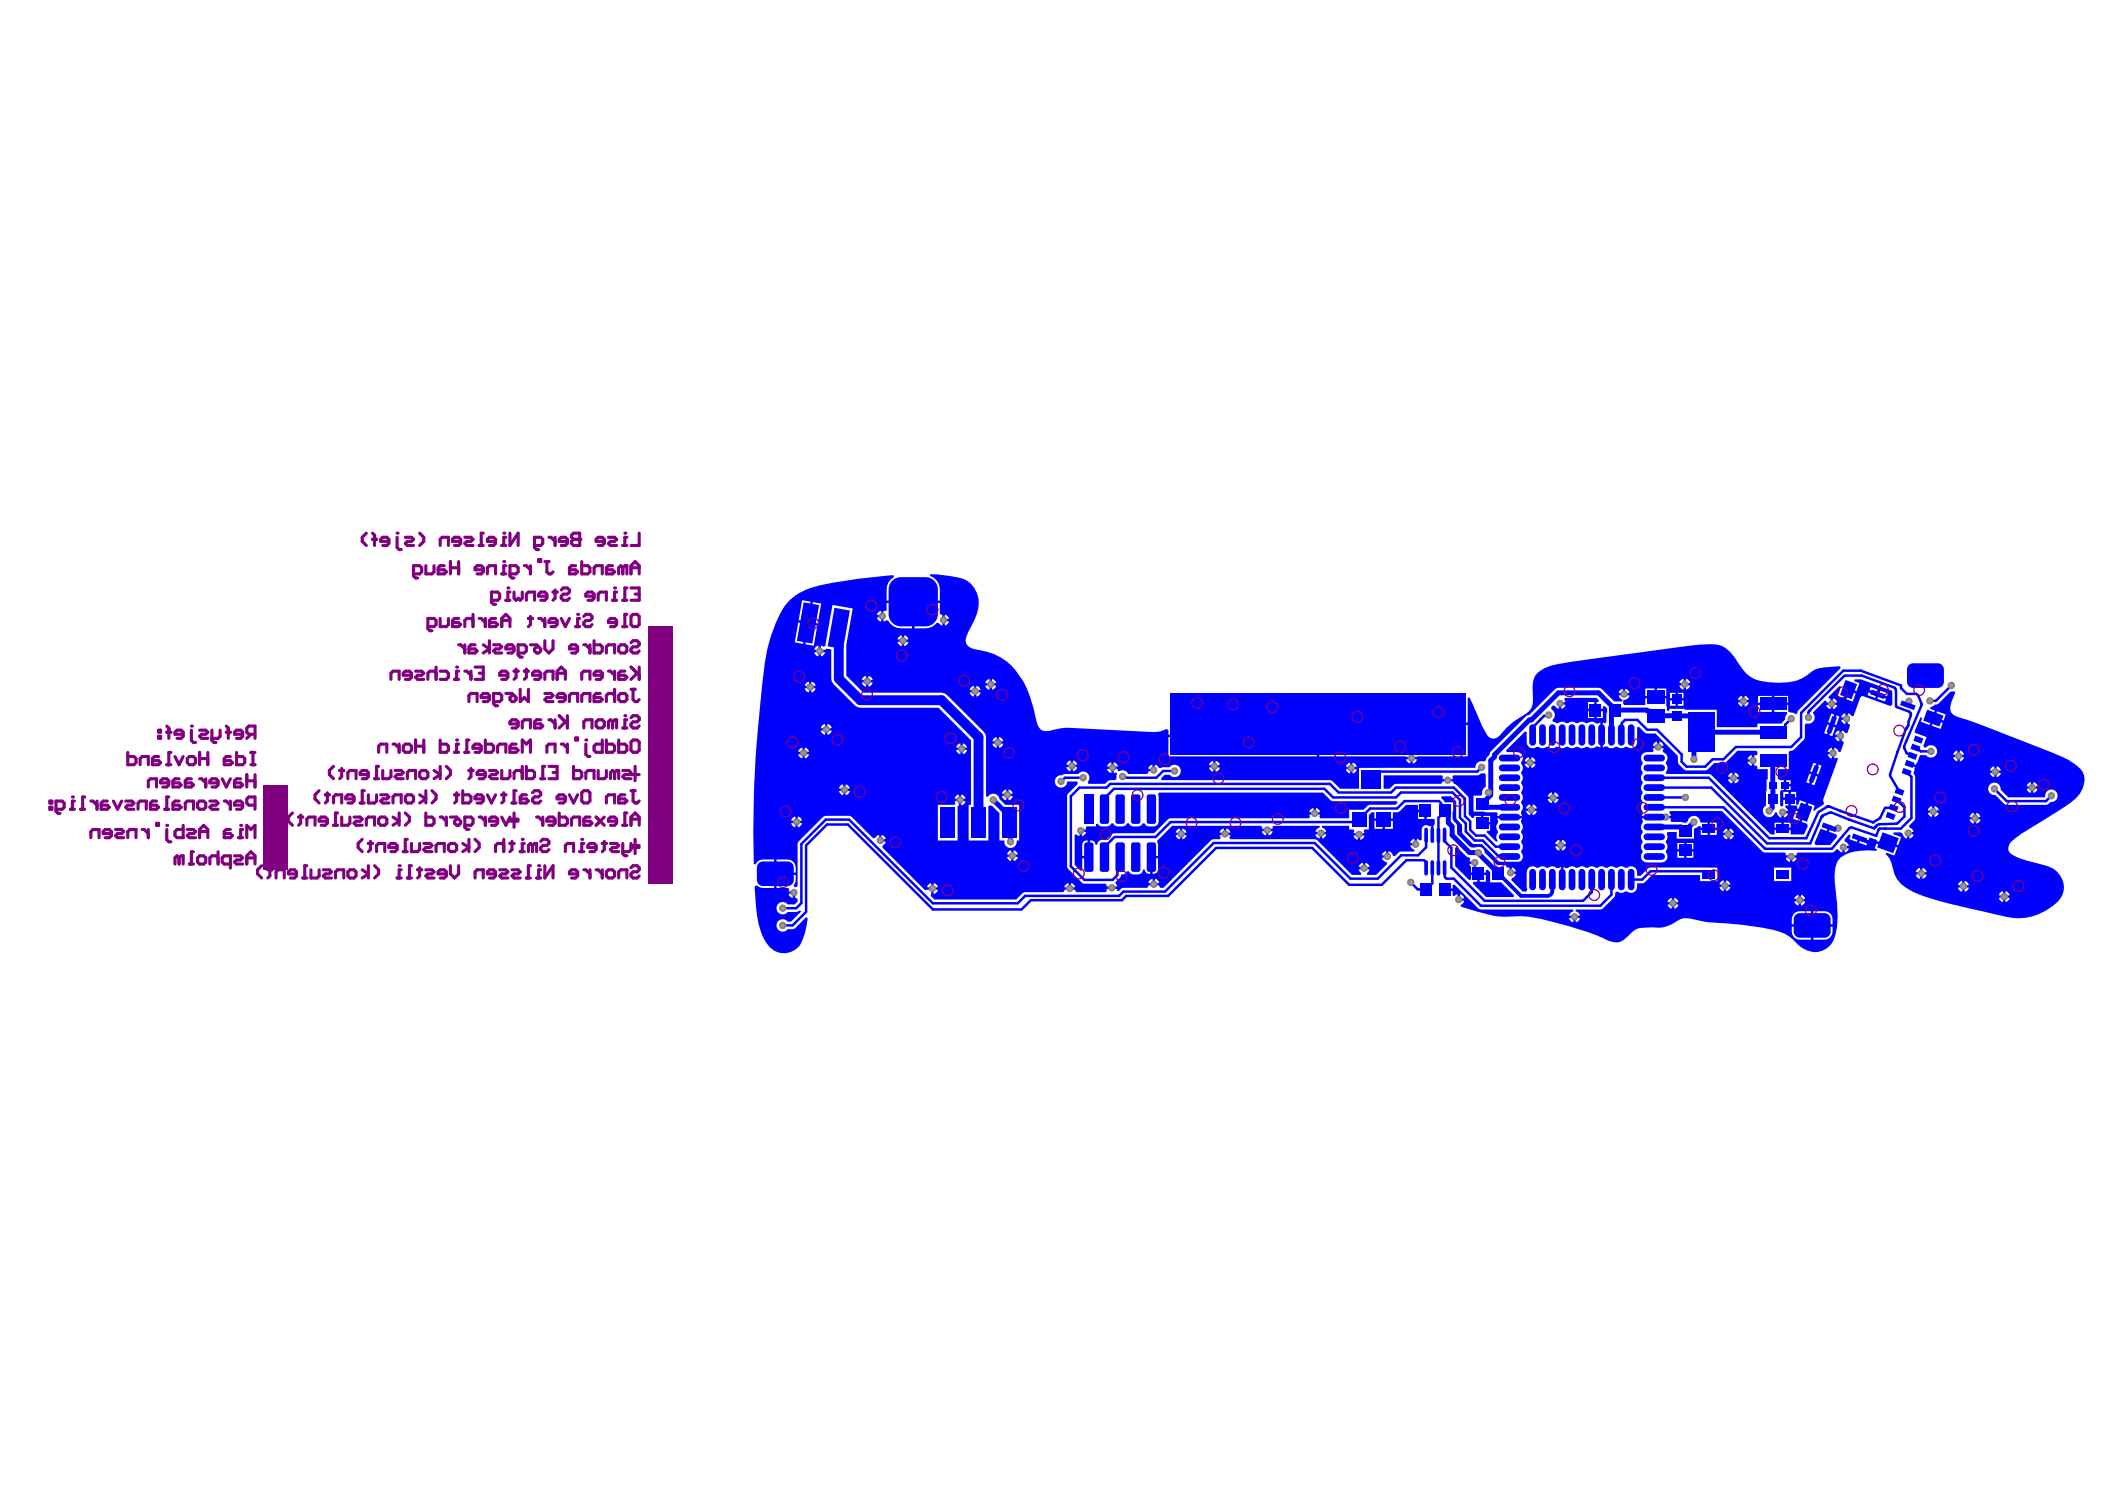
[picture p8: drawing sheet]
<svg xmlns="http://www.w3.org/2000/svg" width="297mm" height="210mm" viewBox="0 0 297 210" stroke-linecap="round" stroke-linejoin="round" font-family="sans-serif">
<g fill="#00f">
<path d="M203.4 112.3h1.4l.7 .8v2.2l.1 .4 .7 .7v1.1l1.4 1.4 .4 .2h.9l.3 .3-.2 .2-.3-.2-1.1 .2-2.1-2.1v-1.2l-.5-.5v-2.6h-1.2l-.5-.6z"/>
<path d="M256.9 116.9l.9 .3 .2-.6 .3 .2-.2 .5 1.1 .4v.4l-.9 1.1h-2.1l-.2-.3z"/>
<path d="M205.3 119.6l.3-.1 1.3 1.3 .5 .2 .1 .2-.2 .3h.8v.4h-.8l.3 .4v.8h2.1v-.3l.2-.1 .4 .3v1.5h1.5l1.9 1.8-.1 .2h-3.9l-1.9-1.9 .1-.2h.6v-1h-.9v.6l-.3 .2-2-2zM208.8 123.4v1h.9v-1z"/>
<path d="M195.2 109.4h8.3l.1 .2-.1 .3h1.6l-.2-.3 .2-.2h3.4l.5-.3 .4-.1 .3 .2v1.8a.83 .83 0 0 0-.5 1l-.2 .2h-1.1v2.3l3.3 .1 .2 .2-.1 .3h3.5l-.2-.3 .1-.3a.84 .84 0 0 0 0-1.2l.2-.8-.2-.6v-.3a.81 .81 0 0 0 0-1.1l.2-.8-.2-.8a.84 .84 0 0 0 0-1.2v-.2l.1-.2a.84 .84 0 0 0-.7-1.2h-1.5l-.1-.2 2.7-2.7 .2 .1 .1 1.7a.83 .83 0 0 0 1.3 .4h.3a.79 .79 0 0 0 1.1 0h.3a.78 .78 0 0 0 1.1 0h.3a.78 .78 0 0 0 1.1 0h.3a.78 .78 0 0 0 1 0h.4a.78 .78 0 0 0 1 0h.4a.81 .81 0 0 0 1.1-.1h.3l.3 .1v-3.5l-.3 .2h-.3a.81 .81 0 0 0-1.1-.1h-.4a.78 .78 0 0 0-1 0h-.4a.78 .78 0 0 0-1 0h-.3a.78 .78 0 0 0-1.1 0h-.3l-.5-.2v-.3a.86 .86 0 0 0-.2-1.4v-.3l.2-.3 .3 .1 .3 .3 .3 .1v-.8h.1v-.1h.8l-.2-.4 .1-.3h4.5l.3 .4-.1 .2h-.2v1h.9v-.3l.2-.1 .4 .4-.1 1.9-.3 .1-.2-.1v3.5l.3-.1h.3a.82 .82 0 0 0 1.1 .1h.4a.78 .78 0 0 0 1 0h.4a.83 .83 0 0 0 .8 .1 .83 .83 0 0 0 .5-.8v-2.1l.3-.1 .9 .9 1.4 .1 3.2 3.1v1.1a1.89 1.89 0 0 0 1.2 1l2.8-.1 1.1-1h1.5l1.8-1.7h2.6l.2 .2v.3l-.3 .2-.2-.1v1.6l.2-.1 .3 .1v.4h1.4v1.5h-.1l-.2 3.7a.89 .89 0 0 0 0 1.4 .89 .89 0 0 0 1.4-.5h.3a.75 .75 0 0 0 .6 .7v-.7h.1v-.2h.8l-.1-.3-.3-.2 .1-.3h.4v-.8h-.8v.8l-.2 .2-.2-.2v-2l.2-.2h.3v-1.3h-.5l-.3-.3v-1.3h1.5v-2.4l.2-.2 .5-.2 1.5-1.5 .1-2 .2-.2a.87 .87 0 0 0 1.1-.4 .87 .87 0 0 0-.2-1l1.7-1.8 .3 .1-.1 .2h.6v-.6l-.2 .1-.1-.3 1.6-1.5 .2 .1-.5 1.3 .9 .3 .5-1.3 .2 .1v-.2l1.1 .4 .4-1.1-.7-.3v-.3l1 .1 4.3 1.5v2l-.2 .2-4-1.4-.3 .2-.9 2.6h-.3l-.3-.3-.2-.1v1.6l.1-.1 .2 .2-.4 1.1h-.3l-.2-.3-.3-.1v1.6l.1-.1 .2 .2-.5 1.4h-.3l-.3-.5-.3-.1v1.5l.3-.1 .3 .1-2.1 5.8 .1 .7-1 .6-.3 .3-.2-.1 .2-.7-.9-.3-1 2.6 .8 .3 .1 .3-.5 1.2h-1.9v-.6h-2.3v.6h-.5l-8.4-8.4-.4-.1h-6v-.3l.2-.6-.2-.8a.83 .83 0 0 0-.4-1.4l-.1-.2 .2-.4h-1.6l.2 .3-.2 .3h-.8a.84 .84 0 0 0-.8 .5 .84 .84 0 0 0 .2 .9l-.3 .8 .3 .8a.84 .84 0 0 0 0 1.2l-.3 .8 .3 .8a.84 .84 0 0 0 0 1.2v.2l-.2 .3a.83 .83 0 0 0 .2 .9v.3l-.1 .3h1.7v.3h-1.7l.1 .3v.4a.84 .84 0 0 0 0 1.2l-.3 .7 .3 .8a.84 .84 0 0 0 0 1.2v.2l-.2 .3a.84 .84 0 0 0 .8 1.2l2.4-.1a.84 .84 0 0 0 .3-1.4l.2-.8-.2-.8a.8 .8 0 0 0 .1-1l.1-.2h1.3v.9h2.4v-1.3l.2-.2 .5-.3 .3 .1v.1h.9v-.7h-.9a.92 .92 0 0 0-.8-.9 .92 .92 0 0 0-1 .7 .82 .82 0 0 1-1 .1h-1.4l-.1-.2 .1-.3h-.8v-.3h.8l-.3-.4 .1-.3h7.4l5.7 5.7 .4 .2h2.8l.1 .2v.1h1.5v-.1l.1-.2h4.9l.4-.2 .2-.3 .3 .1 .3 .3 .3 .1v-.8h.1v-.2h.8l-.1-.2-.4-.3-.1-.3 .6-.8 .2 .1-.1 .6 1 .4 .2-.6h.2v-.1l1.3 .4 .1-.4 .9 .3 .2 .3-.4 1 .3 .1v.2h-.2a7.6 7.6 0 0 0-4.6 .8 2.03 2.03 0 0 0-.9 1.1l-.1 .6-.1 1.2 .4 5.1a7.7 7.7 0 0 1-.8 4.3 3.1 3.1 0 0 1-5 0 5.5 5.5 0 0 0-3.3-1.9l-4.5-.8-4.7-.3-2.5-.5-.7-.1-.8 .2a5.9 5.9 0 0 1-3 1.1l-2.8 .2-.4 .1-.9 .8a2.44 2.44 0 0 1-3.5 .5l-2.6-1-6.2-1.7-1.8-.4-1.3-.1-1.7 .1a12.1 12.1 0 0 1-4.7-.8l-2-.6v-.3l.4-.3 .1-.2h-.8v-.2h-.1v-.8l-.5 .3-.2-.1v-.6h-1.1v-.4h1.1v-.4l.2-.1 3.6 3.5h13.2v.2l-.3 .2-.3 .5h1.6l-.4-.5-.3-.2 .1-.2h3.6l1.8-1.7 .1-.2v-.5l.4-.1a.78 .78 0 0 0 1 0h.4a.83 .83 0 0 0 .8 .1 .83 .83 0 0 0 .5-.8v-.5h.9l1.2-1.2h6.8v.9h2.4v-1.9h-9.4l-.4 .1-1 1h-.5a1.01 1.01 0 0 0-.8-1.3l-.5 .2h-.4a.78 .78 0 0 0-1 0h-.4a.78 .78 0 0 0-1 0h-.4a.78 .78 0 0 0-1 0h-.4a.78 .78 0 0 0-1 0h-.4a.78 .78 0 0 0-1 0h-.4a.81 .81 0 0 0-1.1 .1h-.3l-.3-.2v1.8h-.3v-1.8l-.3 .2-.4-.1a.81 .81 0 0 0-1.1 0h-.3a.79 .79 0 0 0-1.1 0h-.3a.83 .83 0 0 0-.9-.1 .83 .83 0 0 0-.5 .7v2.1l.1 .4-.1 .3h-.5l-1.7-1.7 .2-.2 .4-.3 .1-.3h-.7v-.2h-.2v-.8l-.2 .1-.3-.1v-.3h-1.2l-1.8-1.7-.1-.5 .2-.1 1.4 1.4 .6 .5h2.8a.84 .84 0 0 0 .3-1.4l.2-.8-.2-.8a.84 .84 0 0 0 0-1.1v-.2l.1-.3a.83 .83 0 0 0-.2-.9v-.4l.2-.3h-3.5l.1 .3v.4a.83 .83 0 0 0 0 1.2l-.3 .7 .2 .6-.2 .2-1.3-1.4 .1-.2h.4v-.9h-1.2v-.2h-.1v-1h-1v.2l-.2 .1-.6-.5v-2.4l-1.7-1.8-.3-.1-.1-.4h-1.6l-.1 .4h-6.4l-.4 .1-.5 .6h-.9zM264 96.9l-.2 .4 1.1 .4 .1-.4zM265.3 97.4l-.1 .4 1.1 .4 .1-.4zM263.7 97.7l-.2 .4 1.1 .4 .2-.5zM265.1 98.2l-.2 .4 1.1 .4 .1-.4zM261 97.5l-.5 1.1 .9 .4 .5-1.2zM258.6 98.5v.6h.6l-.1-.3zM224.1 99v1h.9v-1zM220.3 99.4v.6l.5-.3 .1-.3zM258.6 99.4v.6l.3-.1 .3-.5zM257.7 99.4l.3 .5 .3 .1v-.6zM259.9 100.9l-.1 .3h.6v-.6zM225.3 100.3v1h.9v-1zM224.1 100.3v1h.9v-1zM258.4 100.7l-.4 1.2 .4 .1 .4-1.2zM259.8 101.6l.3 .4 .3 .2v-.6zM259.2 100.9l-.5 1.2 .4 .2 .5-1.2zM257.9 102.2l-.5 1.2 .4 .2 .5-1.2zM259.1 103.4l-.2 .2h.6v-.6zM258.6 102.5l-.5 1.2 .5 .1 .4-1.2zM258.9 104l.2 .3 .4 .3v-.6zM234.2 104.6v.6h.6l-.1-.3zM233.3 104.9l-.1 .3h.6v-.6zM258 105.8l-.1 .3h.6v-.6zM257.9 106.4l.1 .3 .5 .3v-.6zM246.7 106.8l-.1 .3h.6v-.6zM216.1 106.8v.6h.6l-.3-.5zM215.5 106.9l-.4 .5h.6v-.6zM246.6 107.5l.3 .4 .3 .2v-.6zM216.1 107.7v.6l.5-.3 .1-.3zM215.1 107.7l.4 .5 .2 .1v-.6zM255.9 107.6l-.5 1.2 .5 .2 .4-1.3zM256.6 107.9l-.4 1.2 .4 .1 .4-1.2zM244.8 109v.6h.6l-.1-.3zM244 109.3l-.2 .3h.6v-.6zM255.3 109.1l-.4 1.3 .4 .1 .4-1.2zM244.8 109.9v.6l.3-.1 .3-.5zM243.8 109.9l.4 .5 .2 .1v-.6zM252.1 110.1v.5h.6v-.5zM256.1 109.4l-.5 1.2 .4 .2 .5-1.2zM252.1 110.9v.5h.6v-.5zM219.3 111.8v.6h.6l-.1-.3zM218.5 112.1l-.1 .3h.6v-.6zM252.7 111.7v.8h.8v-.8zM251.6 111.7v.8h.8v-.8zM219.3 112.7v.6l.5-.3 .1-.3zM218.4 112.7l.1 .3 .5 .3v-.6zM216.3 113.5v.6h.6l-.1-.3zM215.4 113.8l-.1 .3h.6v-.6zM252.7 112.8v.8h.7l.2 .2v.2l.8 .3 .5-1.1-.9-.3-.3 .7-.2-.1v-.7zM216.3 114.4v.6l.2-.1 .4-.5zM215.3 114.4l.4 .5 .2 .1v-.6zM251.7 114.7v.6l.5-.3 .1-.3zM253.4 114.3l-.4 1.2 .9 .3 .4-1.1zM209.3 115.1v.9h1v-.9zM251.7 116v.7h1v-.7zM250.4 116v.7h1v-.7zM241.3 116v.7h1v-.7zM244.1 116.9v.6h.6l-.4-.5zM243.5 117l-.4 .5h.6v-.6zM241.3 117.1v.7h1v-.7zM240 117.1v.7h.9v-.7zM244.1 117.8v.6l.5-.3 .1-.3zM243.1 117.8l.1 .3 .5 .3v-.6zM220.4 118.5v.6h.6l-.1-.3zM219.6 118.8l-.2 .3h.6v-.6zM262.5 118.5l-.2 .4 1.1 .4 .1-.4zM238 118.9v.9h.9v-.9zM236.7 118.9v.9h.9v-.9zM220.4 119.4v.6l.5-.3 .1-.3zM219.4 119.4l.2 .3 .4 .3v-.6zM260.3 119.7v.6l.3-.1 .3-.5zM238 120.1v.9h.9v-.9zM236.7 120.1v.9h.9v-.9zM252.9 121v.6l.3-.1 .3-.5zM252 121l.1 .3 .5 .3v-.6zM213.3 122.3v.6h.6l-.1-.2zM250.3 122.4v1.9h2.5v-1.9zM243.6 124.2v.6h.6l-.4-.5zM242.7 124.5l-.1 .3h.6v-.6zM243.6 125.1v.6l.2-.1 .4-.5zM242.6 125.1l.4 .5 .2 .1v-.6zM206 126.1v.6h.6l-.1-.2zM254.1 126.2v.6h.6l-.3-.5zM253.3 126.5l-.1 .3h.6v-.6zM236.3 126.6v.6h.6l-.2-.2zM235.4 127l-.1 .2h.6v-.6zM254.1 127.2v.6l.3-.2 .3-.4zM253.2 127.2l.1 .2 .5 .4v-.6zM236.3 127.6v.6l.2-.1 .4-.5zM235.3 127.6l.1 .3 .5 .3v-.6zM222.4 129.5v.6l.2-.1 .4-.5zM221.4 129.5l.1 .3 .5 .3v-.6zM255.9 128.5v1.9h2.7a1.53 1.53 0 0 0-.6-1.7l-.5-.2zM253.2 128.9a1.65 1.65 0 0 0-.4 1.5h2.7v-1.9l-1.8 .1zM255.9 130.7v1.9h1.6a1.14 1.14 0 0 0 1.1-1.2v-.7zM252.8 130.7a1.39 1.39 0 0 0 .9 1.8l1.8 .1v-1.9z"/>
<path d="M111.4 84.7l1.3-1a15.5 15.5 0 0 1 4.7-1.5l3.8-.6 4-.4 .9-.1v.3a2 2 0 0 0-1 1.8v1.5h7.5v-2.1a1.96 1.96 0 0 0-1.4-1.3l.1-.3h1.1l2.5 .4a3.6 3.6 0 0 1 3.2 4.3l-.5 1.5-1.2 2.6a1.13 1.13 0 0 0 .5 1.5l1.8 .5a7.8 7.8 0 0 1 5.4 3.9l.3 .5 .8 1.8 .6 1.8 .5 2.2 .2 .5 .6 .6h.5h.6l2.2-.4 11.6 .5a4.9 4.9 0 0 0 2.6-.4l.3 .2v3.7h20.9v-4.6h.2v-.2h21.1v-3.5h.3l1.7 4 .7 1.2a1.08 1.08 0 0 0 1.8 .2l.6-.7a7.8 7.8 0 0 1 2.2-1.9l1.3-.8 .3-.4 .3-1v-1.5a2.87 2.87 0 0 1 1.1-2.9 6.7 6.7 0 0 1 2.8-1l17.9-2.5 2.7-.2a4 4 0 0 1 3.3 1l2.3 3.1 1.2 .8 1 .3a11.8 11.8 0 0 0 4.4 0l1.2-.4 1.6-1.1a3.9 3.9 0 0 1 2.3-.5l1.5-.1 .1 .2-5.9 6-.2 .4-.2 .1-1.1-.4v-.8h-1.9v.9h1.7l.1 .2-.3 .6v.3l-.5 .6h-3.4v.5h-5.7v-2.5h-4.5l-.2-.1h-2v.3h-.4l-.1-1.8h-2.9v1h-3l-.2-.2 .1-.6h.1a.75 .75 0 0 0 .7-.6h-1.5l.1 .3 .5 .3-.1 .2h-1.1l-2-1.8h-6.2l-3.8 3.7-.5 .3-4.9 4.9-.2 .5a1.02 1.02 0 0 0-.6 .8l-.2 .1h-.2a.87 .87 0 0 0-1 .9h-16.4v3h-2.7l-1.1-1.1-.3-.2h-23.8l-.1-.2 .6-.5h.6a.88 .88 0 0 0 1.3 .1 .88 .88 0 0 0 0-1.3 .88 .88 0 0 0-1.3 .1l-1.1 .1a.31 .31 0 0 1-.4-.1l-.5-.3v.7h-.2v.2h-.8l.1 .1-.2 .3h-2.7l-.1-.2a.88 .88 0 0 0-1.2-.2l-.2-.1 .1-.2h-.6v.6l.2-.1 .2 .1-.1 .3 .1 .4-.2 .2-.9 .1-.6 .5h-2.3l-.1-.3 .1-.1a.88 .88 0 0 0-.2-1.2 .88 .88 0 0 0-1.2 .2h-1.9l-.4 .2a.88 .88 0 0 0-1.1 .7 .88 .88 0 0 0 .8 1 .88 .88 0 0 0 1-.9h1.4l.1 .2-.1 .3-1.3 1.2-.1 .4v10.1l2.2 2.2 3.2 .1 .2 .2-.1 .2h1.6l-.3-.6 .6-.7 .2-.4a.74 .74 0 0 0 .8-.5h.3l.4 .4a1.34 1.34 0 0 0 1.5-.4l.1-.2h.2a.63 .63 0 0 0 .8 .6v-2.4h.2v-.2h.9l-.1-2.2 2.1-2h12.6l.1 .3v.1h1.5l-.1-.1 .2-.3h6.5v.2l-.3 .2-.3 .5h1.6l-.4-.5-.3-.2 .1-.2h3.8v.5h.6l.1 .3-.1 .2h1.5l-.1-.2 .2-.3h.6v-2l.4-.4h.3v.8h2.6v-.8l.9-.1 1-1h1.7v.7h1.1v.2h.1v1.1l1.1 .1v.7l-.1 .1v1.4h-.4v-1.3l-.2 .1-.2-.2a.62 .62 0 0 0-.9 .6v1.5l-.2 .1-.5-.3v.8h-.1v.2h-.8l.3 .4 .3 .2v.2l-2.1 .1-.7 .6-.3-.1-.3-.5-.3-.2v.8h-.1v.2h-.8l.1 .3 .5 .3 .2 .3-1.6 1.5h-1.3v-.2l.3-.3 .1-.3h-1.6l.1 .3 .3 .3v.2h-1.3l-5.1-5h-12.1l-.1-.3 .1-.3h-1.5l.2 .3-.2 .3h-.8l-.4 .1-6.7 6.7h-.5l-.1-.3h-1.6l-.1 .3h-3.4l-.3 .2-.4 .3-.2-.1 .1-.2h-1.6l.1 .2-.1 .2h-4.2l-.2-.3h-1.5l-.2 .3h-5.3l-.4 .2-.9 .9h-11.6l-.5-.5 .1-.2v-.7h-.6l-.2 .1-6.1-6 .1-.4 .3-.2 .1-.3h-.8v-.2h-.2v-.7l-.2 .1-.3 .3-.3 .1-3.2-3.2h-3.5l-.3 .1-3.6 3.7v6.1l-.3 .2-.2-.1-.1-.2a1.64 1.64 0 0 0 .3-1.5h-2.7v1.9l1.6-.1 .2 .3-.1 .2h.7v.2h.2v.8l.4 .1v.4l-.5 .4h-1a.88 .88 0 0 0-1.3-.1 .88 .88 0 0 0 0 1.3 .88 .88 0 0 0 1.3-.2h1.3l.4-.2 .3 .2-1.5 1.4h-.5a.88 .88 0 0 0-1.3-.1 .88 .88 0 0 0 0 1.3 .88 .88 0 0 0 1.3-.1l.9-.1 1.7-1.6 .3 .1-.2 1.3a4.8 4.8 0 0 1-1.6 3.2 2.96 2.96 0 0 1-4.4-1.5 12 12 0 0 1-1.2-5l-.1-2.6h.4l.5 .3 .3 .1h1.5v-4.1h-1.5a1.11 1.11 0 0 0-1.1 .7h-.2l-.1-4.4 .1-6.1a193.4 193.4 0 0 1 1.3-15.9l.1-1.2a22.2 22.2 0 0 1 1.5-6l.9-1.9 .5-.9zM125.1 85.1v1l-.2 .1-.2-.1v1.6l.3-.2 .4 .1a1.96 1.96 0 0 0 1.7 1h1.6v-3.5zM123.8 86.5l-.1 .2h.6v-.6zM133.3 86.7v.6h.6l-.3-.5zM113.2 84.7l-.5 2.8 1.2 .2 .5-2.8zM123.7 87.1l.4 .5 .2 .1v-.6zM114.7 84.9l-.5 2.8 1.2 .2 .5-2.8zM133.3 87.6v.6l.3-.1 .3-.5zM129 85.1v3.5h1.6a1.92 1.92 0 0 0 1.6-.7h.3l.5 .3v-1.5h-.1l-.3-.1v-1.5zM127.6 89.6v.6h.6l-.3-.5zM127 89.7l-.4 .5h.6v-.6zM112.6 87.8l-.5 2.8 1.2 .2 .5-2.8zM114.2 88.1l-.5 2.8 1.1 .2 .5-2.8zM127.6 90.6v.6l.5-.4 .1-.2zM126.6 90.6l.2 .2 .4 .4v-.6zM117.5 85.3l-1.1 5.8-.2 .1-.4-.1v.6h.7l.2-.2 .6 .1v4.1l.1 .4 .2 .4 3 3 .4 .3h.4h11l4.6 4.6v9.1h-.3v5.1h2.8v-4.9l.2-.1 .3 .1 1 1v3.9h.7a.89 .89 0 0 0 .9 1 .89 .89 0 0 0 .9-1h.3v-5.1h-1.9l-.9-.8a.87 .87 0 0 0-.7-.7 .87 .87 0 0 0-.9 .4h-.3v-8.4v-.4l-.3-.4-5.2-5.2-.3-.2-.4-.1h-11.1l-2.4-2.4v-4.3l.9-5.2zM115.2 91.2l-.3 .5h.6v-.6zM115.8 92v.6l.5-.3 .1-.3zM114.9 92l.3 .5 .3 .1v-.6zM122.6 95.3v.6h.6l-.2-.2zM121.9 95.4l-.3 .5h.6v-.6zM237.9 95.7v.6h.6l-.3-.4zM237.1 96.1l-.1 .2h.6v-.6zM140 95.8v.6h.6l-.4-.5zM139.1 96.1l-.1 .3h.6v-.6zM114.5 96.1v.6h.6l-.3-.4zM113.9 96.3l-.4 .4h.6v-.6zM122.6 96.3v.6l.4-.4 .2-.2zM121.6 96.3l.3 .5 .3 .1v-.6zM237.9 96.7v.6l.3-.1 .3-.5zM237 96.7l.1 .3 .5 .3v-.6zM140 96.7v.6l.5-.3 .1-.3zM139 96.7l.1 .3 .5 .3v-.6zM137.8 96.7v.6h.6l-.1-.2zM136.9 97.1l-.1 .2h.6v-.6zM114.5 97.1v.6l.5-.3 .1-.3zM113.5 97.1l.4 .5 .2 .1v-.6zM229.3 97.2v.6h.6l-.1-.3zM228.5 97.5l-.1 .3h.6v-.6zM233.8 97.1v1.1h1.3v-1.1zM232.2 97.1v1.1h1.3v-1.1zM137.8 97.7v.6l.5-.4 .1-.2zM136.8 97.7l.4 .5 .2 .1v-.6zM236.8 97.7v.8h.8v-.8zM235.6 97.7v.8h.8v-.8zM246.2 98.1v.6h.6l-.1-.2zM245.3 98.5l-.1 .2h.6v-.6zM250.4 98.2v.9h1.9v-.9zM248.1 98.2v.9h1.9v-.9zM236.8 98.8v.8h.8v-.8zM235.6 98.8v.8h.8v-.8zM246.2 99.1v.6l.5-.4 .1-.2zM245.2 99.1l.4 .5 .2 .1v-.6zM248.1 99.5v.9h1.9v-.9zM116.8 102.1v.6h.6l-.1-.3zM115.9 102.4l-.1 .3h.6v-.6zM116.8 103.1v.6l.5-.4 .1-.2zM115.8 103.1l.4 .5 .2 .1v-.6zM141 104v.6h.6l-.1-.3zM140.1 104.3l-.1 .3h.6v-.6zM135.9 104.9v.6h.6l-.1-.3zM135 105.2l-.1 .3h.6v-.6zM141 104.9v.6l.2-.1 .4-.5zM140 104.9l.4 .5 .2 .1v-.6zM113.6 105.4v.6h.6l-.4-.4zM112.7 105.8l-.1 .2h.6v-.6zM135.9 105.8v.6l.5-.3 .1-.3zM134.9 105.8l.3 .5 .3 .1v-.6zM186.2 102.3v4.4h20.9v-4.4zM113.6 106.4v.6l.2-.1 .4-.5zM112.6 106.4l.4 .5 .2 .1v-.6zM199.4 107.1v.6l.4-.3 .2-.3zM198.4 107.1l.1 .3 .5 .3v-.6zM151.4 107.3v.6h.6l-.1-.3zM150.6 107.6l-.1 .3h.6v-.6zM171.5 107.3v.6h.6l-.1-.2zM170.7 107.7l-.1 .2h.6v-.6zM157.2 107.5v.6h.6l-.4-.5zM156.3 107.9l-.1 .2h.6v-.6zM190.9 107.6v.6h.6l-.4-.5zM190.2 107.7l-.3 .5h.6v-.6zM162.1 108.2l-.1 .3h.6v-.6zM151.4 108.2v.6l.5-.3 .1-.3zM150.5 108.2l.3 .5 .3 .1v-.6zM171.5 108.3v.6l.3-.1 .3-.5zM170.6 108.3l.3 .5 .3 .1v-.6zM156.2 108.5l.1 .2 .5 .4v-.6zM190.9 108.5v.6l.4-.3 .2-.3zM189.9 108.5l.3 .5 .3 .1v-.6zM119.3 110.6v.6h.6l-.1-.2zM118.5 111l-.1 .2h.6v-.6zM142.3 111.4v.6h.6l-.1-.3zM141.5 111.7l-.1 .3h.6v-.6zM119.3 111.6v.6l.3-.1 .3-.5zM118.4 111.6l.3 .5 .3 .1v-.6zM135.6 112.1v.6h.6l-.3-.5zM134.8 112.4l-.1 .3h.6v-.6zM142.3 112.3v.6l.5-.3 .1-.3zM141.4 112.3l.3 .5 .3 .1v-.6zM135.6 113v.6l.5-.3 .1-.3zM200.1 114.6v.9h.9v-.9zM112.6 115.2v.6h.6l-.1-.3zM111.7 115.5l-.1 .3h.6v-.6zM112.6 116.1v.6l.3-.1 .3-.5zM111.6 116.1l.4 .5 .2 .1v-.6zM195.4 115.8v1.1h1.1v-1.1zM193.9 115.8v1.1h1.2v-1.1zM166.8 116.9v.6h.6l-.1-.3zM166.2 117l-.3 .5h.6v-.6zM173 116.9v.6h.6l-.1-.3zM172.2 117.2l-.1 .3h.6v-.6zM179 117.3v.6l.3-.2 .3-.4zM178.1 117.3l.1 .2 .5 .4v-.6zM186.6 117.7v.6l.4-.3 .2-.3zM185.6 117.7l.3 .5 .3 .1v-.6zM124.4 117.8v.6h.6l-.1-.3zM166.8 117.8v.6l.5-.3 .1-.3zM165.9 117.8l.1 .3 .5 .3v-.6zM191.9 117.9v.6l.3-.1 .3-.5zM191 117.9l.1 .2 .5 .4v-.6zM132.3 113.5v5.1h2.8v-4.9l.2-.1v-.6h-.6l.1 .3-.1 .2zM199.3 118.4l-.3 .5h.6v-.6zM143 119.9v.6h.6l-.3-.5zM142.2 120.3l-.1 .2h.6v-.6zM195.3 120.2l-.3 .4h.6v-.6zM143 120.9v.6l.3-.1 .3-.5zM142.1 120.9l.3 .5 .3 .1v-.6zM192.7 121.7v.6h.6l-.4-.5zM191.8 122l-.1 .3h.6v-.6zM109.6 121.2v1.9h2.7a1.39 1.39 0 0 0-.9-1.8zM162.6 121.1v2.2a.64 .64 0 0 0 .8-.6v-1.6zM163 124v.6h.6l-.1-.3zM162.2 124.3l-.2 .3h.6v-.6zM151.1 124.6v.6h.6l-.1-.3zM150.3 124.9l-.1 .3h.6v-.6zM131.8 124.6v.6h.6l-.2-.3zM130.9 124.9l-.1 .3h.6v-.6zM131.8 125.5v.6l.4-.3 .2-.3zM111.3 126.1l.3 .5 .3 .1v-.6z"/>
<path d="M151.6 117.8l.3-.1 .4 .3v-.8h.2v-.2h.8l-.1-.2 .1-.2h1.4v-.4h.2a1.23 1.23 0 0 0 1.9-.1h.3a.68 .68 0 0 0 .6 .5h.7a.68 .68 0 0 0 .6-.5h.3a.68 .68 0 0 0 .6 .5h.7a.68 .68 0 0 0 .6-.5h.3a.68 .68 0 0 0 .6 .5h.7a.69 .69 0 0 0 .7-.7v-3.5l-.1-.3 .1-.3h23.2l1 1.1 .4 .1h9l.1 .2-.3 .3-3.8 .1-.7 .6h-2v1.2h-4.1l-.1-.2 .1-.3h-1.6l.2 .3-.2 .2h-19.5l-.4 .2-1.9 1.9h-5.6l-.4 .2-.8 .8h-.6a.69 .69 0 0 0-.7 .7h-.2a.63 .63 0 0 0-.8-.6v2.3h-.2v.2h-.9v1.6l-.2 .1-.9-.8zM185.7 114v.6h.6l-.1-.3zM184.9 114.3l-.2 .3h.6v-.6zM152.7 117.4v.6l.2-.2 .4-.4zM152.9 118.7l-.2 .5v1.5h.8v-2.1z"/>
<path d="M272.4 99.7l.4-.1 .2-.2 .6-.2 1.6-1.6 .5-.1 .2 .2-.4 1a2.12 2.12 0 0 0-.1 1.8l.4 .4 .5 .3 3.1 1 10.2 4a9.4 9.4 0 0 1 4.3 2.7 3.4 3.4 0 0 1-1.3 4l-1.6 1.1-5.8 3.6-1 .8a1.41 1.41 0 0 0-.8 1.6l.1 .1a4.8 4.8 0 0 0 2.5 1.3l2.2 .6a3.4 3.4 0 0 1 3 3.8 3.7 3.7 0 0 1-1.5 2 6.8 6.8 0 0 1-2.4 1.3 8.2 8.2 0 0 1-5.1 0l-2.2-.5a68.3 68.3 0 0 1-8.9-2.3l-1.1-.5a5.5 5.5 0 0 1-2.6-2.4l-.8-2.3-.5-.6 .1-.2 1.1 .4 .4-1.2-1.4-.5 .2-.3 1.4 .5 .4-1.1-1.1-.4v-.3h1l.3 .2a.76 .76 0 0 0 .6 .7v-.8h.2v-.1h.7l-.1-.3-.4-.3-.1-.3 .7-.7 .2-.4v-5.8l-.3-.5 .2-.9-.8-.3 .1-.3 .8 .3 .6-1.4h.9a.88 .88 0 0 0 1.3 .1 .88 .88 0 0 0 0-1.3 .88 .88 0 0 0-1.3 .2l-.3-.1-.1-.2 .5-1.2-1.6-.6-.1-.3 .8-1.9 .2 .1-.1 .5 1.2 .5 .7-2.1-.6-.2zM273.3 100.3l-.3 .9 1.3 .4 .3-.8zM272.9 101.5l-.3 .9 1.2 .4 .3-.8zM276.6 105.9v.6h.6l-.2-.3zM275.7 106.2l-.1 .3h.6v-.6zM276.6 106.8v.6l.4-.3 .2-.3zM275.6 106.8l.3 .5 .3 .1v-.6zM281.8 108.1v.6h.6l-.4-.5zM280.9 108.4l-.1 .3h.6v-.6zM281.8 109v.6l.2-.1 .4-.5zM280.8 109l.1 .3 .5 .3v-.6zM286.9 110.3v.6h.6l-.1-.3zM286.1 110.6l-.1 .3h.6v-.6zM286.9 111.3v.6l.5-.4 .1-.2zM286 111.3l.3 .4 .3 .2v-.6zM280.7 110.8a.88 .88 0 0 0 0 .9 .88 .88 0 0 0 .9 .4l1.2 1.3 .4 .1h5.5h.2l.5-.4a.88 .88 0 0 0 1-.8 .88 .88 0 0 0-1-.9 .88 .88 0 0 0-.8 1l-.1 .1h-5.1l-1.1-1.1a.88 .88 0 0 0-.6-1 .88 .88 0 0 0-1 .4zM273 113.7v.6h.6l-.3-.5zM272.1 114l-.1 .3h.6v-.6zM278.9 114.6v.6h.6l-.4-.4zM278 115l-.1 .2h.6v-.6zM273 114.7v.6l.5-.4 .1-.2zM272 114.7l.1 .2 .5 .4v-.6zM278.9 115.6v.6l.2-.1 .4-.5zM277.9 115.6l.1 .3 .5 .3v-.6zM269.4 117.7v.6l.3-.1 .3-.5zM271.3 122.4v.6h.6l-.1-.2zM270.4 122.8l-.1 .2h.6v-.6zM271.3 123.4v.6l.3-.1 .3-.5zM270.3 123.4l.4 .5 .2 .1v-.6zM277.2 124.3v.6h.6l-.3-.5zM276.4 124.6l-.1 .3h.6v-.6zM277.2 125.2v.6l.3-.1 .3-.5zM276.3 125.2l.1 .3 .5 .3v-.6zM283 125.7v.6h.6l-.1-.3zM282.2 126l-.2 .3h.6v-.6zM283 126.7v.6l.5-.4 .1-.2zM282 126.7l.2 .2 .4 .4v-.6z"/>
</g>
<path d="M219.9 97.7l-3.8 3.9h-.3M225.6 97.7l2.3 2.4M210.9 106.5v.3M250.2 112.7l-.1 .1" fill="none" stroke="#00f" stroke-width=".69"/>
<path d="M207.5 119.3h1.6M217.3 101.5h.1M217.9 101h.5M241.7 107.1l-1.1 1" fill="none" stroke="#00f" stroke-width=".35"/>
<circle cx="233.4" cy="112.5" r=".17" fill="#00f"/>
<g fill="none" stroke="#00f" stroke-width=".35">
<path d="M262.8 95.3l4.5 1.7M272.3 98.9h.9M151.1 112.3v9.9l1.9 1.9M152.3 111.1h3.8M156.3 112.1l-.4 .5v1.5M186 102.1l-1.7 1.7M188.9 111.8h7.4M191.8 115.6l.3 .4h-26.9M193.3 114.1h3.8M194.6 108.8h13.9M197 111.1h8.2M203.1 113l.2 .3"/>
<path d="M203.8 117.8v.9l1 .9v2.8l4.7 4.7h13.9M203.9 114.4l-.9 1v7M205 111.8h-7.3l-.7 .7h-8.9M205.2 114.6v.8l.6 .7v1.5l1.7 1.7M206 112.8v2.5l.8 .9v1.1M206.7 115.1l.8 .8M208.1 118.6h1.1M209.1 119.3l1.8 1.8v.2l.4 .4M209.5 117.9l1.6 1.5M216.3 102.6v1.1M233.4 112.5h4.4M233.4 113.9h9.8l5.9 5.8"/>
<path d="M233.8 102.9l3.5 3.5M241.5 111.1l7.8 7.9M244.9 105.4l-1.7 1.7M255.2 100.5v.7M256.5 114.7l-1.6 3.5h-5.2M258.2 114.6l-1 .4M259.7 114.4l4.6 1.6M260.9 115.6l3.6 1.3M261.3 116.7l3.5 1.2 .3-.9M262.4 118.2h.5M263.5 118.9h2.9M264.8 116.5l-.1 .1"/>
<path d="M265.2 115.5h.1M266 116.9h.1M266 116.9h2.2M266 114h1.2M266.7 109.5l1.1 1.8M267.6 112.8l1.1 1.1v1.3l-.9 .9M269 106.1h.1M269 108.9l.7 .7v5.8M269.2 106.3l.7 .3M269.5 106.4h.1M269.6 100.8h.1M270.3 105.5h.2l.5 .5h1.5"/>
<path d="M289.5 112.3l-.8 .7M158.9 126.4h5.9M199.1 124.5l1 1h1.1M201.2 121.6v.8M202.1 122.4v2.2M204.1 123.9h1.1M208.1 121.7v1M211.4 120.7h1.5M227.4 126.2l-1.6 1.6"/>
</g>
<path d="M140.2 112.8l1.4 1.4h.1l.7 .7M142.4 116l.2 .2v2.5M203.9 114.5l.5 .4v1.1l.5 .6v1.2l2.5 2.5M209.2 113.4l.6 .5h3.2M210.4 107.3v4.8M215.8 101.6l-4.9 4.9M227.9 100.1v.1M239 116l-1.2 1.2M240 103.3h10.2M250.2 107.3v5.4" fill="none" stroke="#00f" stroke-width=".69"/>
<path d="M118.4 95.7l3 3.1h11.5l5.2 5.2" fill="none" stroke="#00f" stroke-width="1.4"/>
<path d="M212.1 123.9l2.5 2.5h3.8M219.1 124.1v1.6" fill="none" stroke="#00f" stroke-width=".52"/>
<circle cx="201.8" cy="124.8" r=".17" fill="#00f"/>
<g fill="none" stroke="#00f" stroke-width=".35">
<path d="M260.1 94.6h2.4M267.6 99.6l.1 .1M149.7 110.2h.1M165.2 116l-2.1 2.1h-5.8l-1.4 1.4v1.4M193.3 114.1l-1.5 1.5M194.6 108.8l-1.1 1.2M197 111.1l-.7 .7M201.2 117.8v1.7l-1.1 1.1h-2.4l-3.3 3.3h-3.8l-5.1-5h-14.2l-6.9 6.9h-5.9l-.6 .6h-13.2l-1.1 1h-12l-11.8-11.8h-3.3l-3.4 3.5v8.3l-.7 .7h-2M203.1 113h-4.9l-1.1 1.1M203.3 113.3v.5l.6 .6M205 111.8l1 1M206.7 112.7v2.4"/>
<path d="M206.8 117.3l1.3 1.3M207.5 115.9v1.2l.8 .8M233.4 109.7h7.7l8.6 8.5M233.4 111.1h8.1M233.8 102.9h-1.4l-1.4-1.3h-1.7l-.4 .4v1.6l-.1 .1M237.3 106.4v1.1l.7 .6h2.6M241.7 107.1h1.5M254.2 104l-1.4 1.4h-7.9M257.2 115h.1M261 116.8l-2.5 2.9M262.9 118.2l.6 .7M265.1 117h.1"/>
<path d="M266 114l-.7 1.3M269 104.6l-.3 .6M269.3 101.8v.5M269.4 100.4l.2 .2M269.7 115.4l-1.5 1.5M281.4 111.3l1.8 1.7h5.5M158.1 120.9l-.4 .4v2.1l-.7 .7h-4M158.9 126.4l-.6 .6h-12.8l-1.3 1.3h-12.6l-12-12h-2.9l-2.9 3v9.3l-2 1.9h-1.4M201.2 121.6l-.2-.3h-2.5l-3.5 3.5h-4.6l-5.2-5.2h-13.6l-6.8 6.8M201.2 121.6h.1M202.1 124.6l-.2 .2h-.1v.5M203.8 123.2v-.8l.1 1.3 .2 .2"/>
<path d="M205.2 123.9l3.8 3.9h16.8M208.1 122.7l.5 .6M211.3 121.7h3.1l.1 .2M212.9 120.7l.1 .1M224.6 124.1v1.8l-1.2 1.2M227.4 124.1v2.1M241.1 123.3l-.4-.4h-7.8l-1.2 1.2h-1.5"/>
</g>
<path d="M118.4 88.6v7.1M138.1 104v12" fill="none" stroke="#00f" stroke-width="1.4"/>
<path d="M211.4 123.2v.1l.5 .6h.2" fill="none" stroke="#00f" stroke-width=".52"/>
<path d="M209.7 112.8l-.6 .6M210.9 106.8l-.5 .5M227.4 103.7v-2.9l.6-.6h4.4l.1 .1h.5l.7 .7h4.8l1.5 1.5v.8l-1 1v2.8M233.4 116.7h3.8l.6 .5M250.1 114l-.5 .4M207.4 120.3h1.1" fill="none" stroke="#00f" stroke-width=".69"/>
<circle cx="257.8" cy="113.8" r=".17" fill="#00f"/>
<path d="M260.1 94.6l-5.9 6M269.1 97.9h1.3M258.1 113.8h.1M267.6 116.2l-2.4 .1" fill="none" stroke="#00f" stroke-width=".35"/>
<circle cx="255.3" cy="100.3" r=".17" fill="#00f"/>
<path d="M260.4 95.3h2.3M249.1 119.7h9.4M249.3 119h6.1M259.7 114.4h.1M264.6 116.7l-.1 .2M265.2 116.9h.8M267.8 111.3l.2 .4M268.7 105.5h.1M268.7 105.5l.3 .6" fill="none" stroke="#00f" stroke-width=".35"/>
<circle cx="264.3" cy="116" r=".17" fill="#00f"/>
<path d="M152.3 111.1l-1.2 1.2M265.2 116.9l-.1 .1M269.3 102.4h-.1" fill="none" stroke="#00f" stroke-width=".35"/>
<circle cx="264.7" cy="116.6" r=".17" fill="#00f"/>
<path d="M260.2 95.4l-4.9 4.9M267.7 99.8l1.7 .6M271.1 99.5l-2.1 5.1M271.1 99.3h.1M217.3 101.5l-1 1.1M266.7 109.5h.1M269 102.8l-2.3 6.4M269.2 102.5l-.2 .2M269.6 101l-.2 .7M269.6 100.6v.1" fill="none" stroke="#00f" stroke-width=".35"/>
<circle cx="269" cy="102.8" r=".17" fill="#00f"/>
<g fill="none" stroke="#00f" stroke-width=".35">
<path d="M262.5 94.6h.1M267.6 97.8v1.8M267.7 99.7v.1M275.4 96.7l-2.2 2.2M152.8 109.7h-2.5l-.6 .5M156.1 111.1l.6-.5h31l1.2 1.2M156.3 112.1l.9-.8h29.7l1.2 1.2M165.7 108.8h-1.6l-.9 .9h-4.2h-.5l-.1-.2M205.2 111.1l1.5 1.6M208.3 117.9h1.2M209.1 108.2l-.6 .6M209.2 118.6l2.2 2.1"/>
<path d="M211.1 119.4h1.9M217.9 101l-.6 .5M218.5 100.9l-.1 .1M252.8 101.4l-.9 .8v.4l-.7 .7h-1M254.2 100.6v3.4M257.1 115.2l-1.7 3.8M257.8 113.8l-1.1 .7M258.1 113.8l1.6 .6M258.5 114.6l2.4 1M260.9 115.6h.1M265.2 115.5l-.9 .5"/>
</g>
<path d="M219.9 97.7h5.7M142.4 114.9v1.1M210.4 112.1l-.7 .7M250.1 112.8v1.2M208.5 120.3l2.9 2.9" fill="none" stroke="#00f" stroke-width=".69"/>
<circle cx="257.1" cy="115.2" r=".17" fill="#00f"/>
<g fill="none" stroke="#00f" stroke-width=".35">
<path d="M260.4 95.3l-.2 .1M262.6 94.6l5.6 2.1v.4l.9 .8M262.7 95.3h.1M267.3 97l.2 .2 .1 .6M267.7 99.7h.1M270.4 97.9l.3 .3 .4 1.1M271.1 99.3h.1M271.1 99.3v.2M163.4 103.8h20.9M255.3 100.3l-.1 .2M256.7 114.5l-.2 .2M257.1 115.2h.1"/>
<path d="M257.2 115l-.1 .2M257.8 113.8h.1M258.1 113.8h.1M258.1 113.8h-.3M258.5 114.6h-.3M259.7 114.4h.1M260.9 115.6h.1M261.3 116.7l-.3 .1M264.7 116.6l-.1 .1M265.2 116.3l-.4 .2M265.3 115.3l-.1 .2M266.7 109.2v.3"/>
<path d="M267.8 106.1h.1M267.8 116.1l-.2 .1M268.7 105.2v.3M269 104.6h.1M269 106.1l.2 .2M269 102.7v.1M269.2 102.4v.1M269.3 102.3v.1M269.4 101.7l-.1 .1M269.6 100.7v.1M269.6 100.8h.1M269.6 100.8v.2"/>
</g>
<path d="M219.1 125.7a.69 .69 0 0 1-.7 .7" fill="none" stroke="#00f" stroke-width=".52"/>
<circle cx="259.4" cy="116.8" r=".52" fill="#808080"/>
<circle cx="259.4" cy="116.8" r=".26" fill="#a6968d"/>
<circle cx="260.1" cy="119.5" r=".52" fill="#808080"/>
<circle cx="260.1" cy="119.5" r=".26" fill="#a6968d"/>
<circle cx="281.4" cy="111.3" r=".52" fill="#808080"/>
<circle cx="281.4" cy="111.3" r=".26" fill="#a6968d"/>
<circle cx="289.5" cy="112.3" r=".52" fill="#808080"/>
<circle cx="289.5" cy="112.3" r=".26" fill="#a6968d"/>
<circle cx="152.8" cy="109.7" r=".52" fill="#808080"/>
<circle cx="152.8" cy="109.7" r=".26" fill="#a6968d"/>
<circle cx="149.7" cy="110.2" r=".52" fill="#808080"/>
<circle cx="149.7" cy="110.2" r=".26" fill="#a6968d"/>
<circle cx="186.4" cy="117.5" r=".52" fill="#808080"/>
<circle cx="186.4" cy="117.5" r=".26" fill="#a6968d"/>
<circle cx="185.5" cy="114.7" r=".52" fill="#808080"/>
<circle cx="185.5" cy="114.7" r=".26" fill="#a6968d"/>
<circle cx="249.6" cy="114.4" r=".52" fill="#808080"/>
<circle cx="249.6" cy="114.4" r=".26" fill="#a6968d"/>
<circle cx="220.1" cy="99.2" r=".52" fill="#808080"/>
<circle cx="220.1" cy="99.2" r=".26" fill="#a6968d"/>
<circle cx="218.5" cy="100.9" r=".52" fill="#808080"/>
<circle cx="218.5" cy="100.9" r=".26" fill="#a6968d"/>
<circle cx="259.7" cy="103.8" r=".52" fill="#808080"/>
<circle cx="259.7" cy="103.8" r=".26" fill="#a6968d"/>
<circle cx="275.4" cy="96.7" r=".52" fill="#808080"/>
<circle cx="275.4" cy="96.7" r=".26" fill="#a6968d"/>
<circle cx="272.3" cy="98.9" r=".52" fill="#808080"/>
<circle cx="272.3" cy="98.9" r=".26" fill="#a6968d"/>
<circle cx="158.4" cy="109.5" r=".52" fill="#808080"/>
<circle cx="158.4" cy="109.5" r=".26" fill="#a6968d"/>
<circle cx="165.7" cy="108.8" r=".52" fill="#808080"/>
<circle cx="165.7" cy="108.8" r=".26" fill="#a6968d"/>
<circle cx="140.2" cy="112.8" r=".52" fill="#808080"/>
<circle cx="140.2" cy="112.8" r=".26" fill="#a6968d"/>
<circle cx="142.6" cy="118.7" r=".52" fill="#808080"/>
<circle cx="142.6" cy="118.7" r=".26" fill="#a6968d"/>
<circle cx="204.3" cy="110.1" r=".52" fill="#808080"/>
<circle cx="204.3" cy="110.1" r=".26" fill="#a6968d"/>
<circle cx="208.6" cy="120.3" r=".52" fill="#808080"/>
<circle cx="208.6" cy="120.3" r=".26" fill="#a6968d"/>
<circle cx="210" cy="111.8" r=".52" fill="#808080"/>
<circle cx="210" cy="111.8" r=".26" fill="#a6968d"/>
<circle cx="252.8" cy="101.4" r=".52" fill="#808080"/>
<circle cx="252.8" cy="101.4" r=".26" fill="#a6968d"/>
<circle cx="255.2" cy="101.2" r=".52" fill="#808080"/>
<circle cx="255.2" cy="101.2" r=".26" fill="#a6968d"/>
<circle cx="239" cy="107.1" r=".52" fill="#808080"/>
<circle cx="239" cy="107.1" r=".26" fill="#a6968d"/>
<circle cx="239" cy="116" r=".52" fill="#808080"/>
<circle cx="239" cy="116" r=".26" fill="#a6968d"/>
<circle cx="247.4" cy="107.3" r=".52" fill="#808080"/>
<circle cx="247.4" cy="107.3" r=".26" fill="#a6968d"/>
<circle cx="244.6" cy="109.8" r=".52" fill="#808080"/>
<circle cx="244.6" cy="109.8" r=".26" fill="#a6968d"/>
<circle cx="251.5" cy="114.6" r=".52" fill="#808080"/>
<circle cx="251.5" cy="114.6" r=".26" fill="#a6968d"/>
<circle cx="208.1" cy="121.7" r=".52" fill="#808080"/>
<circle cx="208.1" cy="121.7" r=".26" fill="#a6968d"/>
<circle cx="222.2" cy="129.3" r=".52" fill="#808080"/>
<circle cx="222.2" cy="129.3" r=".26" fill="#a6968d"/>
<circle cx="195.8" cy="120.8" r=".52" fill="#808080"/>
<circle cx="195.8" cy="120.8" r=".26" fill="#a6968d"/>
<circle cx="205.8" cy="126.9" r=".52" fill="#808080"/>
<circle cx="205.8" cy="126.9" r=".26" fill="#a6968d"/>
<circle cx="110.4" cy="130.5" r=".52" fill="#808080"/>
<circle cx="110.4" cy="130.5" r=".26" fill="#a6968d"/>
<circle cx="110.4" cy="128.1" r=".52" fill="#808080"/>
<circle cx="110.4" cy="128.1" r=".26" fill="#a6968d"/>
<circle cx="124.2" cy="118.5" r=".52" fill="#808080"/>
<circle cx="124.2" cy="118.5" r=".26" fill="#a6968d"/>
<circle cx="131.6" cy="125.3" r=".52" fill="#808080"/>
<circle cx="131.6" cy="125.3" r=".26" fill="#a6968d"/>
<circle cx="151" cy="125.3" r=".52" fill="#808080"/>
<circle cx="151" cy="125.3" r=".26" fill="#a6968d"/>
<circle cx="156.9" cy="125.2" r=".52" fill="#808080"/>
<circle cx="156.9" cy="125.2" r=".26" fill="#a6968d"/>
<circle cx="162.8" cy="124.7" r=".52" fill="#808080"/>
<circle cx="162.8" cy="124.7" r=".26" fill="#a6968d"/>
<circle cx="258.7" cy="106.2" r=".52" fill="#808080"/>
<circle cx="258.7" cy="106.2" r=".26" fill="#a6968d"/>
<circle cx="282.8" cy="126.5" r=".52" fill="#808080"/>
<circle cx="282.8" cy="126.5" r=".26" fill="#a6968d"/>
<circle cx="277.1" cy="125" r=".52" fill="#808080"/>
<circle cx="277.1" cy="125" r=".26" fill="#a6968d"/>
<circle cx="271.1" cy="123.2" r=".52" fill="#808080"/>
<circle cx="271.1" cy="123.2" r=".26" fill="#a6968d"/>
<circle cx="278.7" cy="115.4" r=".52" fill="#808080"/>
<circle cx="278.7" cy="115.4" r=".26" fill="#a6968d"/>
<circle cx="286.8" cy="111.1" r=".52" fill="#808080"/>
<circle cx="286.8" cy="111.1" r=".26" fill="#a6968d"/>
<circle cx="281.6" cy="108.9" r=".52" fill="#808080"/>
<circle cx="281.6" cy="108.9" r=".26" fill="#a6968d"/>
<circle cx="276.4" cy="106.6" r=".52" fill="#808080"/>
<circle cx="276.4" cy="106.6" r=".26" fill="#a6968d"/>
<circle cx="269.3" cy="117.5" r=".52" fill="#808080"/>
<circle cx="269.3" cy="117.5" r=".26" fill="#a6968d"/>
<circle cx="272.8" cy="114.5" r=".52" fill="#808080"/>
<circle cx="272.8" cy="114.5" r=".26" fill="#a6968d"/>
<circle cx="269.4" cy="98.9" r=".52" fill="#808080"/>
<circle cx="269.4" cy="98.9" r=".26" fill="#a6968d"/>
<circle cx="260.6" cy="101.4" r=".52" fill="#808080"/>
<circle cx="260.6" cy="101.4" r=".26" fill="#a6968d"/>
<circle cx="258.5" cy="99.3" r=".52" fill="#808080"/>
<circle cx="258.5" cy="99.3" r=".26" fill="#a6968d"/>
<circle cx="254" cy="127" r=".52" fill="#808080"/>
<circle cx="254" cy="127" r=".26" fill="#a6968d"/>
<circle cx="252.8" cy="120.8" r=".52" fill="#808080"/>
<circle cx="252.8" cy="120.8" r=".26" fill="#a6968d"/>
<circle cx="246" cy="98.9" r=".52" fill="#808080"/>
<circle cx="246" cy="98.9" r=".26" fill="#a6968d"/>
<circle cx="243.9" cy="117.6" r=".52" fill="#808080"/>
<circle cx="243.9" cy="117.6" r=".26" fill="#a6968d"/>
<circle cx="243.4" cy="124.9" r=".52" fill="#808080"/>
<circle cx="243.4" cy="124.9" r=".26" fill="#a6968d"/>
<circle cx="237.7" cy="96.5" r=".52" fill="#808080"/>
<circle cx="237.7" cy="96.5" r=".26" fill="#a6968d"/>
<circle cx="229.2" cy="97.9" r=".52" fill="#808080"/>
<circle cx="229.2" cy="97.9" r=".26" fill="#a6968d"/>
<circle cx="234" cy="105.4" r=".52" fill="#808080"/>
<circle cx="234" cy="105.4" r=".26" fill="#a6968d"/>
<circle cx="235" cy="115.3" r=".52" fill="#808080"/>
<circle cx="235" cy="115.3" r=".26" fill="#a6968d"/>
<circle cx="236.1" cy="127.4" r=".52" fill="#808080"/>
<circle cx="236.1" cy="127.4" r=".26" fill="#a6968d"/>
<circle cx="220.2" cy="119.2" r=".52" fill="#808080"/>
<circle cx="220.2" cy="119.2" r=".26" fill="#a6968d"/>
<circle cx="219.2" cy="112.5" r=".52" fill="#808080"/>
<circle cx="219.2" cy="112.5" r=".26" fill="#a6968d"/>
<circle cx="215.9" cy="107.6" r=".52" fill="#808080"/>
<circle cx="215.9" cy="107.6" r=".26" fill="#a6968d"/>
<circle cx="216.1" cy="114.2" r=".52" fill="#808080"/>
<circle cx="216.1" cy="114.2" r=".26" fill="#a6968d"/>
<circle cx="213.2" cy="123.1" r=".52" fill="#808080"/>
<circle cx="213.2" cy="123.1" r=".26" fill="#a6968d"/>
<circle cx="199.8" cy="119.1" r=".52" fill="#808080"/>
<circle cx="199.8" cy="119.1" r=".26" fill="#a6968d"/>
<circle cx="204.1" cy="104.6" r=".52" fill="#808080"/>
<circle cx="204.1" cy="104.6" r=".26" fill="#a6968d"/>
<circle cx="201.4" cy="99" r=".52" fill="#808080"/>
<circle cx="201.4" cy="99" r=".26" fill="#a6968d"/>
<circle cx="199.2" cy="106.9" r=".52" fill="#808080"/>
<circle cx="199.2" cy="106.9" r=".26" fill="#a6968d"/>
<circle cx="193.1" cy="102.6" r=".52" fill="#808080"/>
<circle cx="193.1" cy="102.6" r=".26" fill="#a6968d"/>
<circle cx="190.7" cy="108.3" r=".52" fill="#808080"/>
<circle cx="190.7" cy="108.3" r=".26" fill="#a6968d"/>
<circle cx="191.8" cy="117.7" r=".52" fill="#808080"/>
<circle cx="191.8" cy="117.7" r=".26" fill="#a6968d"/>
<circle cx="192.5" cy="122.5" r=".52" fill="#808080"/>
<circle cx="192.5" cy="122.5" r=".26" fill="#a6968d"/>
<circle cx="178.8" cy="117.1" r=".52" fill="#808080"/>
<circle cx="178.8" cy="117.1" r=".26" fill="#a6968d"/>
<circle cx="172.9" cy="117.6" r=".52" fill="#808080"/>
<circle cx="172.9" cy="117.6" r=".26" fill="#a6968d"/>
<circle cx="171.4" cy="108.1" r=".52" fill="#808080"/>
<circle cx="171.4" cy="108.1" r=".26" fill="#a6968d"/>
<circle cx="178" cy="101.2" r=".52" fill="#808080"/>
<circle cx="178" cy="101.2" r=".26" fill="#a6968d"/>
<circle cx="172.7" cy="101" r=".52" fill="#808080"/>
<circle cx="172.7" cy="101" r=".26" fill="#a6968d"/>
<circle cx="167.4" cy="100.7" r=".52" fill="#808080"/>
<circle cx="167.4" cy="100.7" r=".26" fill="#a6968d"/>
<circle cx="166.7" cy="117.6" r=".52" fill="#808080"/>
<circle cx="166.7" cy="117.6" r=".26" fill="#a6968d"/>
<circle cx="152.5" cy="117.2" r=".52" fill="#808080"/>
<circle cx="152.5" cy="117.2" r=".26" fill="#a6968d"/>
<circle cx="162.8" cy="108.6" r=".52" fill="#808080"/>
<circle cx="162.8" cy="108.6" r=".26" fill="#a6968d"/>
<circle cx="157" cy="108.3" r=".52" fill="#808080"/>
<circle cx="157" cy="108.3" r=".26" fill="#a6968d"/>
<circle cx="151.2" cy="108" r=".52" fill="#808080"/>
<circle cx="151.2" cy="108" r=".26" fill="#a6968d"/>
<circle cx="142.9" cy="120.7" r=".52" fill="#808080"/>
<circle cx="142.9" cy="120.7" r=".26" fill="#a6968d"/>
<circle cx="142.2" cy="112.1" r=".52" fill="#808080"/>
<circle cx="142.2" cy="112.1" r=".26" fill="#a6968d"/>
<circle cx="140.8" cy="104.7" r=".52" fill="#808080"/>
<circle cx="140.8" cy="104.7" r=".26" fill="#a6968d"/>
<circle cx="139.8" cy="96.5" r=".52" fill="#808080"/>
<circle cx="139.8" cy="96.5" r=".26" fill="#a6968d"/>
<circle cx="137.6" cy="97.5" r=".52" fill="#808080"/>
<circle cx="137.6" cy="97.5" r=".26" fill="#a6968d"/>
<circle cx="135.7" cy="105.6" r=".52" fill="#808080"/>
<circle cx="135.7" cy="105.6" r=".26" fill="#a6968d"/>
<circle cx="135.5" cy="112.8" r=".52" fill="#808080"/>
<circle cx="135.5" cy="112.8" r=".26" fill="#a6968d"/>
<circle cx="119.2" cy="111.4" r=".52" fill="#808080"/>
<circle cx="119.2" cy="111.4" r=".26" fill="#a6968d"/>
<circle cx="116.6" cy="102.9" r=".52" fill="#808080"/>
<circle cx="116.6" cy="102.9" r=".26" fill="#a6968d"/>
<circle cx="122.4" cy="96.1" r=".52" fill="#808080"/>
<circle cx="122.4" cy="96.1" r=".26" fill="#a6968d"/>
<circle cx="127.4" cy="90.4" r=".52" fill="#808080"/>
<circle cx="127.4" cy="90.4" r=".26" fill="#a6968d"/>
<circle cx="133.1" cy="87.5" r=".52" fill="#808080"/>
<circle cx="133.1" cy="87.5" r=".26" fill="#a6968d"/>
<circle cx="124.5" cy="86.9" r=".52" fill="#808080"/>
<circle cx="124.5" cy="86.9" r=".26" fill="#a6968d"/>
<circle cx="115.7" cy="91.8" r=".52" fill="#808080"/>
<circle cx="115.7" cy="91.8" r=".26" fill="#a6968d"/>
<circle cx="114.3" cy="96.9" r=".52" fill="#808080"/>
<circle cx="114.3" cy="96.9" r=".26" fill="#a6968d"/>
<circle cx="113.4" cy="106.2" r=".52" fill="#808080"/>
<circle cx="113.4" cy="106.2" r=".26" fill="#a6968d"/>
<circle cx="112.4" cy="115.9" r=".52" fill="#808080"/>
<circle cx="112.4" cy="115.9" r=".26" fill="#a6968d"/>
<circle cx="112" cy="125.9" r=".52" fill="#808080"/>
<circle cx="112" cy="125.9" r=".26" fill="#a6968d"/>
<circle cx="237.8" cy="112.5" r=".52" fill="#808080"/>
<circle cx="237.8" cy="112.5" r=".26" fill="#a6968d"/>
<circle cx="209.1" cy="108.2" r=".52" fill="#808080"/>
<circle cx="209.1" cy="108.2" r=".26" fill="#a6968d"/>
<circle cx="272.5" cy="106" r=".52" fill="#808080"/>
<circle cx="272.5" cy="106" r=".26" fill="#a6968d"/>
<circle cx="199.1" cy="124.5" r=".52" fill="#808080"/>
<circle cx="199.1" cy="124.5" r=".26" fill="#a6968d"/>
<g fill="#00f">
<path d="M165.1 97.8h41.7v8.6h-41.7z" fill-rule="evenodd"/>
<path d="M159.6 112.4l.3-.3h.7l.3 .3v3.5l-.3 .3h-.7l-.3-.3z" fill-rule="evenodd"/>
<path d="M157.4 112.4l.3-.3h.7l.3 .3v3.5l-.3 .3h-.7l-.3-.3z" fill-rule="evenodd"/>
<path d="M155.2 112.4l.3-.3h.7l.3 .3v3.5l-.3 .3h-.7l-.3-.3z" fill-rule="evenodd"/>
<path d="M251.4 110.3h1v.9h-1z" fill-rule="evenodd"/>
<path d="M249.6 110.3h1.1v.9h-1.1z" fill-rule="evenodd"/>
<path d="M153 119.2l.3-.4h.7l.3 .4v3.5l-.3 .3h-.7l-.3-.3z" fill-rule="evenodd"/>
<path d="M161.8 112.4l.3-.3h.7l.3 .3v3.5l-.3 .3h-.7l-.3-.3z" fill-rule="evenodd"/>
<path d="M208.3 112.6h1.7v1.5h-1.7z" fill-rule="evenodd"/>
<path d="M208.3 115.4h1.7v1.5h-1.7z" fill-rule="evenodd"/>
<path d="M153 112.1h1.3v4.1h-1.3z" fill-rule="evenodd"/>
<path d="M250.7 116.3h1.7v1.2h-1.7z" fill-rule="evenodd"/>
<path d="M240.3 116.3h1.7v1.2h-1.7z" fill-rule="evenodd"/>
<path d="M272 100.1l2.2 .8-.5 1.6-2.3-.8z" fill-rule="evenodd"/>
<path d="M190.7 114.6h2.1v2.1h-2.1z" fill-rule="evenodd"/>
<path d="M194.2 114.6h2.1v2.1h-2.1z" fill-rule="evenodd"/>
</g>
<g fill="#00f">
<path d="M160.6 115.9h.3v.2l-.3 .1z"/>
<path d="M160.6 112.1l.3 .1v.2h-.3z"/>
<path d="M159.7 112.2l.2-.1v.3h-.3z"/>
<path d="M159.6 115.9h.3v.3h-.1z"/>
<path d="M158.4 115.9h.3l-.1 .3h-.2z"/>
<path d="M158.4 112.1h.2l.1 .3h-.3z"/>
<path d="M157.4 112.2l.3-.1v.3h-.3z"/>
<path d="M157.4 115.9h.3v.3l-.3-.1z"/>
<path d="M156.2 115.9h.3l-.1 .3h-.2z"/>
<path d="M156.2 112.1h.2l.1 .3h-.3z"/>
<path d="M155.2 112.2l.3-.1v.3h-.3z"/>
<path d="M155.2 115.9h.3v.3l-.3-.1z"/>
<path d="M154 122.7h.3l-.2 .2-.1 .1z"/>
<path d="M154 118.8l.1 .1 .2 .3h-.3z"/>
<path d="M153 119l.3-.2v.4h-.3z"/>
<path d="M153 122.7h.3v.3l-.1-.1z"/>
<path d="M162.8 115.9h.3v.2l-.3 .1z"/>
<path d="M162.8 112.1l.3 .1v.2h-.3z"/>
<path d="M161.9 112.2l.2-.1v.3h-.3z"/>
<path d="M161.8 115.9h.3v.3h-.1z"/>
</g>
<g fill="none" stroke="#00f" stroke-width=".96">
<path d="M212 119.4h2.1M220.4 102.6v2.1M221.8 102.6v2.1M223.2 102.6v2.1M224.6 102.6v2.1M226 102.6v2.1M227.4 102.6v2.1M228.8 102.6v2.1M230.2 102.6v2.1M232.4 106.9h2.1M232.4 108.3h2.1M232.4 109.7h2.1"/>
<path d="M232.4 111.1h2.1M232.4 112.5h2.1M232.4 113.9h2.1M232.4 115.3h2.1M232.4 116.7h2.1M232.4 118h2.1M232.4 119.4h2.1M212 120.8h2.1"/>
</g>
<path d="M203 117v1.7M203.8 117v1.7M202.1 121.6v1.7M203 121.6v1.7M203.8 121.6v1.7" fill="none" stroke="#00f" stroke-width=".52"/>
<g fill="#00f">
<path d="M192.1 108.7h2.8v2.6h-2.8z" fill-rule="evenodd"/>
<path d="M261.5 117.6l2 .7-.3 .6-1.9-.7z" fill-rule="evenodd"/>
<path d="M265.6 117.4l2.3 .8-.7 2.2-2.3-.9z" fill-rule="evenodd"/>
<path d="M232.4 97.4h2.5v1.9h-2.5z" fill-rule="evenodd"/>
<path d="M232.4 100h2.5v1.9h-2.5z" fill-rule="evenodd"/>
<path d="M235.9 98h1.4v1.3h-1.4z" fill-rule="evenodd"/>
<path d="M235.9 100.3h1.4v1.3h-1.4z" fill-rule="evenodd"/>
<path d="M203.2 113.5h1.5v1.8h-1.5z" fill-rule="evenodd"/>
<path d="M200.4 113.5h1.5v1.8h-1.5z" fill-rule="evenodd"/>
</g>
<path d="M230.2 123v2.1M232.4 120.8h2.1" fill="none" stroke="#00f" stroke-width=".96"/>
<g fill="#00f">
<path d="M249.5 112h1.4v1.4h-1.4z" fill-rule="evenodd"/>
<path d="M251.9 112h1.3v1.4h-1.3z" fill-rule="evenodd"/>
</g>
<path d="M212 109.7h2.1M212 108.3h2.1M212 106.9h2.1M227.4 123v2.1M228.8 123v2.1" fill="none" stroke="#00f" stroke-width=".96"/>
<g fill="#00f">
<path d="M250.7 122.7h1.7v1.2h-1.7z" fill-rule="evenodd"/>
<path d="M240.3 122.7h1.7v1.2h-1.7z" fill-rule="evenodd"/>
<path d="M113.4 85l2.2 .4-1 5.4-2.2-.4z" fill-rule="evenodd"/>
<path d="M117.8 85.7l2.1 .4-.9 5.5-2.2-.4z" fill-rule="evenodd"/>
</g>
<path d="M201.2 117v1.7M202.1 117v1.7" fill="none" stroke="#00f" stroke-width=".52"/>
<path d="M212 112.5h2.1M212 111.1h2.1M212 115.3h2.1M212 113.9h2.1M212 118h2.1M212 116.7h2.1M216.3 102.6v2.1M217.7 102.6v2.1M219.1 102.6v2.1M223.2 123v2.1M224.6 123v2.1M226 123v2.1" fill="none" stroke="#00f" stroke-width=".96"/>
<g fill="#00f">
<path d="M157.4 119.2l.3-.4h.7l.3 .4v3.5l-.3 .3h-.7l-.3-.3z" fill-rule="evenodd"/>
<path d="M155.2 119.2l.3-.4h.7l.3 .4v3.5l-.3 .3h-.7l-.3-.3z" fill-rule="evenodd"/>
</g>
<g fill="#00f">
<path d="M158.4 122.7h.3l-.1 .2-.2 .1z"/>
<path d="M158.4 118.8l.2 .1 .1 .3h-.3z"/>
<path d="M157.4 119l.3-.2v.4h-.3z"/>
<path d="M157.4 122.7h.3v.3l-.1-.1z"/>
<path d="M156.2 122.7h.3l-.1 .2-.2 .1z"/>
<path d="M156.2 118.8l.2 .1 .1 .3h-.3z"/>
<path d="M155.2 119l.3-.2v.4h-.3z"/>
<path d="M155.2 122.7h.3v.3l-.1-.1z"/>
</g>
<path d="M219.1 123v2.1M220.4 123v2.1M221.8 123v2.1" fill="none" stroke="#00f" stroke-width=".96"/>
<g fill="#00f">
<path d="M137 113.9h2.1v4.3h-2.1z" fill-rule="evenodd"/>
<path d="M141.4 113.9h2.1v4.3h-2.1z" fill-rule="evenodd"/>
<path d="M132.7 113.9h2.1v4.3h-2.1z" fill-rule="evenodd"/>
<path d="M269.4 106l1.2 .5-.3 .7-1.1-.4z" fill-rule="evenodd"/>
<path d="M269.9 104.9l1.1 .4-.3 .7-1.1-.4z" fill-rule="evenodd"/>
<path d="M269 107.2l1.2 .4-.3 .7-1.1-.4z" fill-rule="evenodd"/>
<path d="M268.6 108.3l1.1 .4-.2 .8-1.2-.4z" fill-rule="evenodd"/>
<path d="M270.3 103.8l1.1 .4-.3 .7-1.1-.4z" fill-rule="evenodd"/>
<path d="M267.6 111.1l1.1 .4-.2 .7-1.2-.4z" fill-rule="evenodd"/>
<path d="M267.2 112.2l1.1 .5-.2 .7-1.2-.4z" fill-rule="evenodd"/>
<path d="M266.8 113.4l1.1 .4-.3 .7-1.1-.4z" fill-rule="evenodd"/>
<path d="M268.4 98.8l1.9 .7-.2 .7-2-.7z" fill-rule="evenodd"/>
<path d="M264.1 97.3l2 .7-.3 .6-1.9-.7z" fill-rule="evenodd"/>
<path d="M260.4 95.9l1.7 .6-.8 2.1-1.7-.6z" fill-rule="evenodd"/>
<path d="M258.6 101l.6 .2-.8 2.3-.7-.2z" fill-rule="evenodd"/>
<path d="M256 107.9l.7 .3-.8 2.2-.7-.2z" fill-rule="evenodd"/>
<path d="M254.1 113.2l1.7 .6-.8 2.1-1.7-.6z" fill-rule="evenodd"/>
<path d="M257.3 116l1.9 .7-.2 .7-2-.7z" fill-rule="evenodd"/>
<path d="M266.3 114.5l1.2 .4-.3 .8-1.1-.4z" fill-rule="evenodd"/>
<path d="M161.8 119.2l.3-.4h.7l.3 .4v3.5l-.3 .3h-.7l-.3-.3z" fill-rule="evenodd"/>
<path d="M159.6 119.2l.3-.4h.7l.3 .4v3.5l-.3 .3h-.7l-.3-.3z" fill-rule="evenodd"/>
<path d="M248.3 102.4h3.8v1.8h-3.8z" fill-rule="evenodd"/>
<path d="M248.3 98.4h3.8v1.8h-3.8z" fill-rule="evenodd"/>
<path d="M238.2 100.5h3.7v5.6h-3.7z" fill-rule="evenodd"/>
<path d="M248.3 106.4h3.8v1.7h-3.8z" fill-rule="evenodd"/>
</g>
<g fill="#00f">
<path d="M162.8 122.7h.3v.1l-.3 .2z"/>
<path d="M162.8 118.8l.3 .2v.2h-.3z"/>
<path d="M161.9 119l.2-.2v.4h-.3z"/>
<path d="M161.8 122.7h.3v.3l-.1-.1z"/>
<path d="M160.6 122.7h.3v.1l-.3 .2z"/>
<path d="M160.6 118.8l.3 .2v.2h-.3z"/>
<path d="M159.7 119l.2-.2v.4h-.3z"/>
<path d="M159.6 122.7h.3v.3l-.1-.1z"/>
</g>
<path d="M216.3 123v2.1M217.7 123v2.1" fill="none" stroke="#00f" stroke-width=".96"/>
<g fill="#00f">
<path d="M227.1 99.3h1.6v1.7h-1.6z" fill-rule="evenodd"/>
<path d="M224.4 99.3h1.5v1.7h-1.5z" fill-rule="evenodd"/>
<path d="M237 116.4h1.7v1.6h-1.7z" fill-rule="evenodd"/>
<path d="M237 119.2h1.7v1.5h-1.7z" fill-rule="evenodd"/>
<path d="M210.6 122.4h1.6v1.7h-1.6z" fill-rule="evenodd"/>
<path d="M207.8 122.4h1.6v1.7h-1.6z" fill-rule="evenodd"/>
<path d="M203.2 124.6h1.5v1.8h-1.5z" fill-rule="evenodd"/>
<path d="M200.4 124.6h1.5v1.8h-1.5z" fill-rule="evenodd"/>
<path d="M269.1 94.4l.9-.8h3.4l.9 .8v1.8l-.9 .8h-3.4l-.9-.8z" fill-rule="evenodd"/>
</g>
<g fill="#00f">
<path d="M273.4 93.6a.87 .87 0 0 1 .9 .8h-.9z"/>
<path d="M269.4 93.8l.6-.2v.8h-.9z"/>
<path d="M269.1 96.2h.9v.8a.87 .87 0 0 1-.9-.8z"/>
<path d="M273.4 96.2h.9a.87 .87 0 0 1-.9 .8z"/>
</g>
<path d="M201.2 121.6v1.7" fill="none" stroke="#00f" stroke-width=".52"/>
<g fill="#00f">
<path d="M106.8 122.4l.9-.9h3.4l.9 .9v1.7l-.9 .9h-3.4l-.9-.9z" fill-rule="evenodd"/>
<path d="M125.4 83.2l1.7-1.8h3.5l1.7 1.8v3.4l-1.7 1.8h-3.5l-1.7-1.8z" fill-rule="evenodd"/>
<path d="M253.1 129.7l.9-.9h3.5l.8 .9v1.7l-.8 .9h-3.5l-.9-.9z" fill-rule="evenodd"/>
</g>
<g fill="#00f">
<path d="M111.1 121.5a.87 .87 0 0 1 .9 .9h-.9z"/>
<path d="M107.1 121.8l.6-.3v.9h-.9z"/>
<path d="M106.8 124.1h.9v.9a.87 .87 0 0 1-.9-.9z"/>
<path d="M111.1 124.1h.9a.87 .87 0 0 1-.9 .9z"/>
<path d="M130.6 81.4a1.74 1.74 0 0 1 1.7 1.8h-1.7z"/>
<path d="M125.9 81.9l.8-.4 .4-.1v1.8h-1.7l.1-.5z"/>
<path d="M125.4 86.6h1.7v1.8a1.74 1.74 0 0 1-1.7-1.8z"/>
<path d="M130.6 86.6h1.7a1.74 1.74 0 0 1-1.7 1.8z"/>
<path d="M257.5 128.8a.87 .87 0 0 1 .8 .9h-.8z"/>
<path d="M253.4 129.1l.6-.3v.9h-.9z"/>
<path d="M253.1 131.4h.9v.9a.87 .87 0 0 1-.9-.9z"/>
<path d="M257.5 131.4h.8a.87 .87 0 0 1-.8 .9z"/>
</g>
<g fill="#800080">
<path d="M91.5 88.4h3.5v36.2h-3.5z" fill-rule="evenodd"/>
<path d="M37.1 110.8h3.5v11.9h-3.5z" fill-rule="evenodd"/>
</g>
<path d="M87.9 76.9h.6M88.5 75.8h-.3v1.1M90.2 75.2v1.7h-1.2" fill="none" stroke="#800080" stroke-width=".44"/>
<circle cx="88.2" cy="75.2" r=".22" fill="#800080"/>
<path d="M81.8 75.2v1.7h-.9l-.3-.2v-.3l.3-.3h.9M85.3 76.4h-1.2v-.3l.3-.3h.6l.3 .3v.6l-.3 .2h-.6M85.9 75.8h.8l.3 .3-.3 .3h-.6l-.2 .3 .2 .2h.9" fill="none" stroke="#800080" stroke-width=".44"/>
<circle cx="81.8" cy="76.1" r=".22" fill="#800080"/>
<path d="M70.8 76.9h.6M71.4 75.8h-.3v1.1M72 75.2v1.7l1.1-1.7v1.7M75.4 76.9h.9l.3-.2v-.6l-.3-.3h-.9v1.4l.3 .3h.3M77.5 75.8h.2l.6 .6M78.3 75.8v1.1M80.1 76.4h-1.2v-.3l.3-.3h.6l.3 .3v.6l-.3 .2h-.6M81.8 75.2h-.9l-.3 .3v.3l.3 .3h.9" fill="none" stroke="#800080" stroke-width=".44"/>
<circle cx="71.1" cy="75.2" r=".22" fill="#800080"/>
<path d="M56 75.8v1.4l.3 .3h.3M57.2 75.8h.9l.3 .3-.3 .3h-.6l-.3 .3 .3 .2h.9M59.2 75.2l.6 .6v.6l-.6 .5M62.1 76.9v-.8l.3-.3h.9v1.1M65 76.4h-1.1v-.3l.2-.3h.6l.3 .3v.6l-.3 .2h-.6M65.6 75.8h.9l.2 .3-.2 .3h-.6l-.3 .3 .3 .2h.8M67.6 76.9h.6M68.2 75.2h-.3v1.7M69.9 76.4h-1.1v-.3l.3-.3h.5l.3 .3v.6l-.3 .2h-.5" fill="none" stroke="#800080" stroke-width=".44"/>
<circle cx="56" cy="75.2" r=".22" fill="#800080"/>
<g fill="none" stroke="#800080" stroke-width=".44">
<path d="M51.7 75.2l-.6 .6v.6l.6 .5M52.6 75.2l.2 .3v1.4M52.6 76.1h.5M54.9 76.4h-1.2v-.3l.3-.3h.6l.3 .3v.6l-.3 .2h-.6M71.4 79.8h-.3v1.2M74 79.8h.3l.6 .6M74.9 79.8v1.2M76 78.9h.3v.3h-.3zM76.9 79.2h.6M77.2 79.2v1.5l.3 .3h.2l.3-.3M81.2 79.8h-.6l-.2 .3v.9h.8l.3-.3-.3-.3h-.8M82.1 79.2v1.8h.9l.2-.3v-.6l-.2-.3h-.9"/>
<path d="M86.4 79.8h-.5l-.3 .3v.9h.8l.3-.3-.3-.3h-.8M70.8 81h.6M72 81h.8l.3-.3v-.6l-.3-.3h-.8v1.4l.2 .3h.3M83.8 81v-.9l.3-.3h.9v1.2M87.9 80.1l.3-.3h.3v1.2M87.9 80.1v.9M87.9 80.1l-.3-.3-.3 .3v.9M89 81v-1.2l.6-.6 .6 .6v1.2M89 80.1h1.2"/>
</g>
<circle cx="71.1" cy="79.2" r=".22" fill="#800080"/>
<g fill="none" stroke="#800080" stroke-width=".44">
<path d="M60.1 79.8v1.2h.9l.2-.3v-.9M62.7 79.8h-.6l-.3 .3v.9h.9l.3-.3-.3-.3h-.9M63.6 79.2v1.8M64.7 79.2v1.8M58.4 81h.8l.3-.3v-.6l-.3-.3h-.8v1.4l.2 .3h.3M63.6 80.1h1.1M68.2 80.4h-1.2v-.3l.3-.3h.6l.3 .3v.6l-.3 .3h-.6M68.8 81v-.9l.3-.3h.8v1.2M86.4 84.7h.6M87 83.5h-.3v1.2M87.9 84.7h.6M88.5 82.9h-.3v1.8"/>
<path d="M89 82.9h1.2v1.8h-1.2M89.6 83.8h.6"/>
</g>
<circle cx="86.7" cy="82.9" r=".22" fill="#800080"/>
<path d="M71.4 84.7h.6M72 83.5h-.3v1.2M72.5 83.5v.9l.3 .3 .3-.3 .3 .3 .3-.3v-.9M74.3 84.7v-.9l.3-.3h.8v1.2M77.2 84.1h-1.2v-.3l.3-.3h.6l.3 .3v.6l-.3 .3h-.6M78 83.5h.6M78.3 83.2v1.2l-.3 .3M79.2 83.2l.3-.3h.6l.3 .3v.3l-.3 .3h-.6l-.3 .3v.3l.3 .3h.6l.3-.3M83.8 84.1h-1.1v-.3l.3-.3h.5l.3 .3v.6l-.3 .3h-.5M84.4 84.7v-.9l.3-.3h.9v1.2" fill="none" stroke="#800080" stroke-width=".44"/>
<circle cx="71.7" cy="82.9" r=".22" fill="#800080"/>
<path d="M69.4 84.7h.8l.3-.3v-.6l-.3-.3h-.8v1.5l.2 .3h.3M81.2 88.4h.6M81.8 87.2h-.3v1.2M82.4 86.9l.3-.2h.5l.3 .2v.3l-.3 .3h-.5l-.3 .3v.3l.3 .3h.5l.3-.3M87 87.8h-1.1v-.3l.2-.3h.6l.3 .3v.6l-.3 .3h-.6M87.9 88.4h.6M88.5 86.7h-.3v1.7M89 86.9l.3-.2h.6l.3 .2v1.2l-.3 .3h-.6l-.3-.3z" fill="none" stroke="#800080" stroke-width=".44"/>
<circle cx="81.5" cy="86.7" r=".22" fill="#800080"/>
<g fill="none" stroke="#800080" stroke-width=".44">
<path d="M60.4 88.4h.8l.3-.3v-.6l-.3-.3h-.8v1.5l.3 .3h.3M62.1 87.2v1.2h.9l.3-.3v-.9M64.1 95.8h.6M64.7 87.2h-.6l-.2 .3v.9h.8l.3-.3-.3-.3h-.8M64.7 91h.3l.6 .5M64.7 94.7h-.3v1.1M65.6 91v1.1M65.6 94.7h.3l.6 .6M66.5 94.7v1.1M66.7 87.5l-.2-.3h-.6l-.3 .3v.9M66.7 86.7v1.7M67 91h-.5l-.3 .2v.9h.8l.3-.3-.3-.3h-.8"/>
<path d="M67 94.1h1.2v1.7h-1.2M67.6 87.2h.3l.6 .6M67.6 95h.6M68.2 91l.9 .5-.9 .6M68.5 87.2v1.2M69.1 90.4v1.7M69.6 91h.9l.3 .2-.3 .3h-.6l-.3 .3 .3 .3h.9M69.9 87.2h-.5l-.3 .3v.9h.8l.3-.3-.3-.3h-.8M70.8 88.4v-1.2l.6-.5 .6 .5v1.2M70.8 87.5h1.2M71.7 95.3h-1.2v-.3l.3-.3h.6l.3 .3v.5l-.3 .3h-.6M72.5 91.5h-1.1v-.3l.3-.2h.5l.3 .2v.6l-.3 .3h-.5"/>
<path d="M72.5 94.7h.6M72.8 94.4v1.1l-.3 .3M73.1 92.1h.9l.3-.3v-.6l-.3-.2h-.9v1.4l.3 .3h.3M74 94.7h.6M74.3 94.4v1.1l-.3 .3M74.6 87.2h.5M74.9 86.9v1.2l-.3 .3M74.9 91h.8l.6 .5v.3l-.3 .3h-.3l-.3-.3v-.3l.3-.3h.3M76 87.2h.3l.6 .6M76.3 95.3h-1.2v-.3l.3-.3h.6l.3 .3v.5l-.3 .3h-.6M76.9 87.2v1.2M76.9 90.4v1.1l.6 .6 .5-.6v-1.1"/>
<path d="M76.9 95.8v-.8l.3-.3h.8v1.1M78.6 87.8h-1.1v-.3l.2-.3h.6l.3 .3v.6l-.3 .3h-.6M78.6 95.8v-1.1l.6-.6 .6 .6v1.1M78.6 95h1.2M79.2 87.2l.6 1.2 .6-1.2M81.5 91.5h-1.1v-.3l.2-.2h.6l.3 .2v.6l-.3 .3h-.6M82.1 95.8v-.8l.3-.3h.8v1.1M82.4 91h.3l.5 .5M83.2 91v1.1M83.8 90.4v1.7h.9l.3-.3v-.6l-.3-.2h-.9M85 95.3h-1.2v-.3l.3-.3h.6l.3 .3v.5l-.3 .3h-.6M85.6 92.1v-.9l.3-.2h.8v1.1"/>
<path d="M85.9 94.7h.2l.6 .6M86.7 94.7v1.1M87.3 91.2l.3-.2h.6l.3 .2v.6l-.3 .3h-.6l-.3-.3zM88.2 94.7h-.6l-.3 .3v.8h.9l.3-.3-.3-.2h-.9M89 90.7l.3-.3h.6l.3 .3v.3l-.3 .2h-.6l-.3 .3v.3l.3 .3h.6l.3-.3M89 94.1l1.2 1.2M89.9 95l-.9 .8M90.2 94.1v1.7"/>
</g>
<circle cx="64.4" cy="94.1" r=".22" fill="#800080"/>
<g fill="none" stroke="#800080" stroke-width=".44">
<path d="M55.2 95.8v-.8l.3-.3h.8v1.1M58.1 95.3h-1.2v-.3l.3-.3h.6l.3 .3v.5l-.3 .3h-.6M58.6 94.7h.9l.3 .3-.3 .3h-.6l-.3 .2 .3 .3h.9M61.5 95l-.3-.3h-.5l-.3 .3v.8M61.5 94.1v1.7M62.1 94.7h.9l.3 .3v.5l-.3 .3h-.9M66.2 99v-.9l.3-.3h.8v1.2M69.1 98.4h-1.2v-.3l.3-.3h.6l.3 .3v.6l-.3 .3h-.6M69.6 99h.9l.3-.3v-.6l-.3-.3h-.9v1.5l.3 .3h.3M71.4 97.8h.8l.6 .6v.3l-.3 .3h-.3l-.2-.3v-.3l.2-.3h.3M73.4 97.2v1.8l.6-.6 .6 .6v-1.8M76.9 97.8h.8l.3 .3-.3 .3h-.5l-.3 .3 .3 .3h.8"/>
<path d="M79.8 98.4h-1.2v-.3l.3-.3h.6l.3 .3v.6l-.3 .3h-.6M80.4 99v-.9l.2-.3h.9v1.2M82.1 99v-.9l.3-.3h.8v1.2M84.7 97.8h-.6l-.3 .3v.9h.9l.3-.3-.3-.3h-.9M86.7 98.1l-.3-.3h-.5l-.3 .3v.9M86.7 97.2v1.8M87.3 98.1l.3-.3h.6l.3 .3v.6l-.3 .3h-.6l-.3-.3zM89 97.2h.6M89.3 97.2v1.5l.3 .3h.3l.3-.3M87.9 102.7h.6M88.5 101.5h-.3v1.2M89 101.2l.3-.2h.6l.3 .2v.3l-.3 .3h-.6l-.3 .3v.3l.3 .3h.6l.3-.3"/>
</g>
<circle cx="88.2" cy="101" r=".22" fill="#800080"/>
<g fill="none" stroke="#800080" stroke-width=".44">
<path d="M73.1 102.1h-1.1v-.3l.2-.3h.6l.3 .3v.6l-.3 .3h-.6M73.7 102.7v-.9l.3-.3h.9v1.2M76.3 101.5h-.6l-.3 .3v.9h.9l.3-.3-.3-.3h-.9M77.5 101.5h.2l.6 .6M78.3 101.5v1.2M78.9 101l1.2 1.1M79.8 101.8l-.9 .9M80.1 101v1.7M82.4 102.7v-.9l.3-.3h.8v1.2M82.7 105v1.4l.3 .3h.2M84.1 101.8l.3-.3h.6l.3 .3v.6l-.3 .3h-.6l-.3-.3zM85 104.4v1.7h-.9l-.3-.3v-.5l.3-.3h.9"/>
<path d="M85.6 104.4v1.7h.8l.3-.3v-.5l-.3-.3h-.8M86.4 101.8l.3-.3h.3v1.2M86.4 101.8v.9M86.4 101.8l-.3-.3-.2 .3v.9M87.3 104.4v1.7h.9l.3-.3v-.5l-.3-.3h-.9M89 104.7l.3-.3h.6l.3 .3v1.1l-.3 .3h-.6l-.3-.3z"/>
</g>
<circle cx="82.7" cy="104.4" r=".22" fill="#800080"/>
<g fill="none" stroke="#800080" stroke-width=".44">
<path d="M64.1 106.1h.6M64.7 105h-.3v1.1M65.6 106.1h.6M66.2 104.4h-.3v1.7M67.9 105.5h-1.2v-.2l.3-.3h.6l.3 .3v.5l-.3 .3h-.6M68.5 104.4v1.7h.9l.2-.3v-.5l-.2-.3h-.9M70.2 106.1v-.8l.3-.3h.9v1.1M72.8 105h-.6l-.2 .3v.8h.8l.3-.3-.3-.3h-.8M73.7 106.1v-1.7l.6 .6 .6-.6v1.7M77.2 106.1v-.8l.3-.3h.8v1.1M79.2 105h.3l.6 .5M80.1 105v1.1"/>
<path d="M81.2 104.1h.3v.3h-.3z"/>
</g>
<circle cx="64.4" cy="104.4" r=".22" fill="#800080"/>
<g fill="none" stroke="#800080" stroke-width=".44">
<path d="M41.3 114.7l-.6 .6v.5l.6 .6M42.1 115.3h.6M42.4 115v1.1l-.3 .3M43.3 116.4v-.9l.3-.2h.9v1.1M45 111.5l-.5 .6v.6l.5 .6M45.9 112.1h.6M46.2 111.8v1.2l-.3 .3M46.2 115.8h-1.2v-.3l.3-.2h.6l.3 .2v.6l-.3 .3h-.6M47.1 113.3v-.9l.2-.3h.9v1.2M47.1 108.1l-.6 .6v.6l.6 .5M47.1 116.4h.5M47.6 114.7h-.3v1.7"/>
<path d="M47.9 108.7h.6M48.2 108.4v1.2l-.3 .2M48.2 115.3v1.1h.9l.3-.3v-.8M49.1 109.8v-.8l.3-.3h.8v1.1M50 112.7h-1.2v-.3l.3-.3h.6l.3 .3v.6l-.3 .3h-.6M50 115.3h.8l.3 .2-.3 .3h-.6l-.2 .3 .2 .3h.9M50.8 113.3h.6M51.4 111.5h-.3v1.8M51.7 116.4v-.9l.3-.2h.8v1.1M52 109.3h-1.2v-.3l.3-.3h.6l.3 .3v.6l-.3 .2h-.6M52 112.1v1.2h.8l.3-.3v-.9M52.8 109.8h.6"/>
<path d="M53.4 106.1v-.8l.3-.3h.9v1.1M53.4 115.5l.3-.2h.6l.3 .2v.6l-.3 .3h-.6l-.3-.3zM53.4 108.1h-.3v1.7M53.7 112.1h.9l.3 .3-.3 .3h-.6l-.3 .3 .3 .3h.9M54 108.7v1.1h.9l.3-.2v-.9M55.5 105h.2l.6 .5M55.5 113.3v-.9l.2-.3h.9v1.2M55.5 115.3l.8 .5-.8 .6M55.7 108.7h.9l.3 .3-.3 .3h-.6l-.3 .3 .3 .2h.9M56.3 105v1.1M56.3 114.7v1.7M56.9 105.3l.3-.3h.6l.3 .3v.5l-.3 .3h-.6l-.3-.3z"/>
<path d="M57.2 112.4l.3-.3h.6l.3 .3v.6l-.3 .3h-.6l-.3-.3zM57.2 114.7l.6 .6v.5l-.6 .6M57.5 109.8v-.8l.3-.3h.8v1.1M58.6 105.3h1.2M58.6 104.4v1.7M59.2 109l.3-.3h.6l.3 .3v.6l-.3 .2h-.6l-.3-.2zM59.2 112.1l.9 .6-.9 .6M59.8 104.4v1.7M60.1 111.5v1.8M60.1 114.7v1.7h.9l.2-.3v-.6l-.2-.2h-.9M61 111.5l.5 .6v.6l-.5 .6M61.2 108.7l.9 .6-.9 .5"/>
<path d="M62.1 104.4v1.7h.9l.3-.3v-.5l-.3-.3h-.9M62.1 108.1v1.7M62.1 115.3h.3l.6 .5M63 108.1l.6 .6v.6l-.6 .5M63 115.3v1.1M63.6 115.3h.8l.6 .5v.3l-.3 .3h-.3l-.3-.3v-.3l.3-.3h.3M64.1 112.1h.6M64.4 111.8v1.2l-.3 .3M65.3 111.5v1.8h.9l.3-.3v-.6l-.3-.3h-.9M65.6 116.4h.9l.2-.3v-.6l-.2-.2h-.9v1.4l.3 .3h.3M66.2 108.7h.5M66.5 108.4v1.2l-.3 .2"/>
<path d="M67.6 115.3h.3l.6 .5M68.2 112.7h-1.2v-.3l.3-.3h.6l.3 .3v.6l-.3 .3h-.6M68.5 109.3h-1.2v-.3l.3-.3h.6l.3 .3v.6l-.3 .2h-.6M68.5 115.3v1.1M68.8 112.1l.6 1.2 .5-1.2M69.1 108.7h.8l.3 .3-.3 .3h-.5l-.3 .3 .3 .2h.8M70.2 115.8h-1.1v-.3l.3-.2h.5l.3 .2v.6l-.3 .3h-.5M70.8 108.7v1.1h.9l.3-.2v-.9M70.8 112.1h.6M70.8 115.3l.6 1.1 .6-1.1M71.1 111.8v1.2l-.3 .3M72 115.5h1.1"/>
<path d="M72 115.8h1.1M72.2 113.3h.6M72.5 114.7v2M72.8 111.5h-.3v1.8M73.7 109l-.3-.3h-.6l-.3 .3v.8M73.7 108.1v1.7M74.3 108.1v1.7h.8l.3-.2v-.6l-.3-.3h-.8M74.3 112.1h-.6l-.3 .3v.9h.9l.3-.3-.3-.3h-.9M75.1 111.8l.3-.3h.6l.3 .3v.3l-.3 .3h-.6l-.3 .3v.3l.3 .3h.6l.3-.3M75.7 115.3h.3l.6 .5M76.3 109.8h.6M76.6 115.3v1.1"/>
<path d="M76.9 108.1h-.3v1.7M77.5 108.1h1.1v1.7h-1.1M78 109h.6M78.3 115.8h-1.1v-.3l.3-.2h.5l.3 .2v.6l-.3 .3h-.5M78.9 114.7v1.7h.9l.3-.3v-.6l-.3-.2h-.9M79.8 112.7h-1.2v-.3l.3-.3h.6l.3 .3v.6l-.3 .3h-.6M80.4 112.1l.5 1.2 .6-1.2M80.6 116.4v-.9l.3-.2h.9v1.1M80.9 108.1v1.7h.9l.3-.2v-.6l-.3-.3h-.9M82.1 111.8l.3-.3h.6l.2 .3v1.2l-.2 .3h-.6l-.3-.3zM82.4 119h-.3v1.1M82.7 109.8v-.8l.3-.3h.8v1.1"/>
<path d="M83.2 115.3h-.5l-.3 .2v.9h.8l.3-.3-.3-.3h-.8M84.1 115.3l1.2 1.1M84.1 119.6h-1.1v-.3l.2-.3h.6l.3 .3v.5l-.3 .3h-.6M84.4 108.7v1.1h.9l.3-.2v-.9M85 119h.6M85.3 115.3l-1.2 1.1M85.3 118.7v1.1l-.3 .3M85.6 113.3v-.9l.3-.3h.8v1.2M86.1 119h.9l.3 .3-.3 .3h-.6l-.3 .2 .3 .3h.9M86.7 109l.3-.3h.3v1.1M86.7 109v.8M86.7 109l-.3-.3-.3 .3v.8"/>
<path d="M87 115.8h-1.1v-.3l.2-.2h.6l.3 .2v.6l-.3 .3h-.6M87.9 108.7h.9l.2 .3-.2 .3h-.6l-.3 .3 .3 .2h.8M87.9 116.4h.6M87.9 119v1.4l.3 .3h.3M88.2 112.1h-.6l-.3 .3v.9h.9l.3-.3-.3-.3h-.9M88.5 114.7h-.3v1.7M89 109.3h1.2M89 111.5h.6M89 116.4v-1.1l.6-.6 .6 .6v1.1M89 119v.8l-.2 .3h-.9M89 115.5h1.2M89 119.6h1.2"/>
<path d="M89 119.3h1.2M89.3 111.5v1.5l.3 .3h.3l.3-.3M89.6 108.1v2M89.6 118.4v2M81.8 120.1h.6"/>
</g>
<circle cx="82.1" cy="118.4" r=".22" fill="#800080"/>
<path d="M74 119h-.3v1.1M75.1 119.3l.3-.3h.3v1.1M75.1 119.3v.8M75.1 119.3l-.2-.3-.3 .3v.8M76.3 118.7l.3-.3h.6l.3 .3v.3l-.3 .3h-.6l-.3 .3v.2l.3 .3h.6l.3-.3M73.4 120.1h.6M79.8 120.1v-.8l.3-.3h.8v1.1" fill="none" stroke="#800080" stroke-width=".44"/>
<circle cx="73.7" cy="118.4" r=".22" fill="#800080"/>
<g fill="none" stroke="#800080" stroke-width=".44">
<path d="M51.1 118.4l-.6 .6v.6l.6 .5M52 119h.6M52.3 118.7v1.1l-.3 .3M56 119.6h-1.1v-.3l.3-.3h.5l.3 .3v.5l-.3 .3h-.5M57.5 118.4h-.3v1.7M58.1 119v1.1h.8l.3-.3v-.8M59.8 119h.9l.3 .3-.3 .3h-.6l-.3 .2 .3 .3h.9M63.3 119.3l.3-.3h.5l.3 .3v.5l-.3 .3h-.5l-.3-.3zM65.3 119l.9 .6-.9 .5M66.2 118.4v1.7M67 118.4l.6 .6v.6l-.6 .5M71.1 119.3l-.3-.3h-.6l-.3 .3v.8"/>
<path d="M71.1 118.4v1.7M72 119h.5M72.2 118.7v1.1l-.2 .3M53.1 120.1v-.8l.3-.3h.9v1.1M56.9 120.1h.6M61.5 120.1v-.8l.3-.3h.9v1.1M75.7 123.9h.6M76.3 122.7h-.3v1.2M76.9 122.1v1.8l1.1-1.8v1.8M81.5 123.3h-1.1v-.3l.2-.3h.6l.3 .3v.6l-.3 .3h-.6M82.4 122.7h.3l.5 .6M83.2 122.7v1.2"/>
<path d="M84.1 122.7h.3l.6 .6M85 122.7v1.2M85.6 123l.3-.3h.5l.3 .3v.6l-.3 .3h-.5l-.3-.3zM87.3 123.9v-.9l.3-.3h.9v1.2M89 122.4l.3-.3h.6l.3 .3v.3l-.3 .3h-.6l-.3 .3v.3l.3 .3h.6l.3-.3"/>
</g>
<circle cx="76" cy="122.1" r=".22" fill="#800080"/>
<g fill="none" stroke="#800080" stroke-width=".44">
<path d="M56 123.9h.6M56.6 122.7h-.3v1.2M57.5 123.9h.6M58.1 122.1h-.3v1.8M58.9 122.7h.6M59.2 122.4v1.2l-.3 .3M60.1 122.7h.9l.2 .3-.2 .3h-.6l-.3 .3 .3 .3h.8M63 123.3h-1.2v-.3l.3-.3h.6l.3 .3v.6l-.3 .3h-.6M63.6 122.1v1.2l.5 .6 .6-.6v-1.2M67 123.9v-.9l.3-.3h.9v1.2M69.9 123.3h-1.1v-.3l.3-.3h.5l.3 .3v.6l-.3 .3h-.5M70.5 122.7h.9l.3 .3-.3 .3h-.6l-.3 .3 .3 .3h.9"/>
<path d="M72.2 122.7h.9l.3 .3-.3 .3h-.6l-.3 .3 .3 .3h.9M74.3 123.9h.6M74.9 122.1h-.3v1.8"/>
</g>
<circle cx="56.3" cy="122.1" r=".22" fill="#800080"/>
<g fill="none" stroke="#800080" stroke-width=".44">
<path d="M27 103v1.4l.3 .3h.3M28.2 103h.8l.3 .3-.3 .3h-.5l-.3 .3 .3 .3h.8M29.9 103v1.4l.3 .3h.3M31.1 103v.9l-.3 .3h-.9M31.9 102.4l.3 .3v1.5M31.9 103.3h.6M34.2 103.6h-1.1v-.3l.3-.3h.6l.2 .3v.6l-.2 .3h-.6M35.4 103.6l-.6 .6M36 103.6h-.9l-.3-.3v-.6l.3-.3h.9v1.8M36.9 122.1l-.6 .6v.6l.6 .6M37.8 122.7h.6M38.1 122.4v1.2l-.3 .3"/>
<path d="M39 123.9v-.9l.2-.3h.9v1.2M41.8 123.3h-1.1v-.3l.3-.3h.6l.2 .3v.6l-.2 .3h-.6M42.7 123.9h.6M43.3 122.1h-.3v1.8M43.9 122.7v1.2h.8l.3-.3v-.9M45.6 122.7h.9l.3 .3-.3 .3h-.6l-.3 .3 .3 .3h.9M47.3 123.9v-.9l.3-.3h.9v1.2M49.1 123l.3-.3h.6l.2 .3v.6l-.2 .3h-.6l-.3-.3zM51.1 122.7l.9 .6-.9 .6M52 122.1v1.8M52.8 122.1l.6 .6v.6l-.6 .6"/>
</g>
<circle cx="27" cy="102.4" r=".22" fill="#800080"/>
<g fill="none" stroke="#800080" stroke-width=".44">
<path d="M9.9 114.2h.6M10.5 113h-.3v1.2M11.4 114.2h.6M12 112.4h-.3v1.8M12.8 113h.3l.6 .6M13.7 113v1.2M15.1 113h-.5l-.3 .3v.9h.8l.3-.3-.3-.3h-.8M16 113l.6 1.2 .6-1.2M17.7 113h.9l.3 .3-.3 .3h-.6l-.3 .3 .3 .3h.9M18 106.1v1.8h.9l.3-.3v-.6l-.3-.3h-.9M19.5 114.2v-.9l.3-.3h.8v1.2M19.8 107.9v-.9l.3-.3h.8v1.2"/>
<path d="M20.9 111v-.9l.3-.2h.9v1.1M22.1 113h-.6l-.3 .3v.9h.9l.3-.3-.3-.3h-.9M22.4 103.9h.3v.3h-.3zM22.4 103h.3v.3h-.3zM22.4 106.7h-.6l-.3 .3v.9h.9l.3-.3-.3-.3h-.9M23.2 114.2h.6M23.5 102.4l.3 .3v1.5M23.5 103.3h.6M23.5 107.9h.6M23.8 110.4h-1.1v-.3l.3-.2h.5l.3 .2v.6l-.3 .3h-.5M23.8 112.4h-.3v1.8M24.1 106.1h-.3v1.8"/>
<path d="M24.7 106.7l.6 1.2 .5-1.2M25.3 109.9h-.6l-.3 .2v.9h.9l.3-.3-.3-.3h-.9M25.3 113h-.6l-.3 .3v.9h.9l.3-.3-.3-.3h-.9M25.8 103.6h-1.1v-.3l.3-.3h.6l.2 .3v.6l-.2 .3h-.6M26.1 114.2v-.9l.3-.3h.9v1.2M26.4 107l.3-.3h.6l.3 .3v.6l-.3 .3h-.6l-.3-.3zM27 109.9h-.6l-.3 .2v.9h.9l.3-.3-.3-.3h-.9M27.9 113.3l.3-.3h.5l.3 .3v.6l-.3 .3h-.5l-.3-.3zM28.2 107h1.1M28.2 106.1v1.8M28.2 109.9h.3l.5 .5M29 109.9v1.1"/>
<path d="M29.3 106.1v1.8M29.6 113h.9l.3 .3-.3 .3h-.6l-.3 .3 .3 .3h.9M30.8 110.4h-1.2v-.3l.3-.2h.6l.3 .2v.6l-.3 .3h-.6M31.4 109.9l.5 1.1 .6-1.1M31.6 113h.3l.6 .6M32.5 106.7h-.6l-.3 .3v.9h.9l.3-.3-.3-.3h-.9M32.5 113v1.2M33.4 106.1v1.8h.8l.3-.3v-.6l-.3-.3h-.8M34 109.9h-.6l-.3 .2v.9h.9l.2-.3-.2-.3h-.9M34.2 113.6h-1.1v-.3l.3-.3h.6l.2 .3v.6l-.2 .3h-.6M34.8 110.1h1.2M34.8 109.3v1.7"/>
<path d="M35.4 106.1h.6M35.4 107.9h.6M35.7 106.1v1.8M36 109.3v1.7M36 113.6h-.9l-.3-.3v-.6l.3-.3h.9v1.8"/>
</g>
<circle cx="10.2" cy="112.4" r=".22" fill="#800080"/>
<path d="M7 113h.3v.3h-.3zM7 113.9h.3v.3h-.3zM7.9 114.2h.9l.3-.3v-.6l-.3-.3h-.9v1.4l.3 .3h.3M33.7 118.2h.5M34.2 117h-.2v1.2M34.8 118.2v-1.8l.6 .6 .6-.6v1.8" fill="none" stroke="#800080" stroke-width=".44"/>
<circle cx="34" cy="116.4" r=".22" fill="#800080"/>
<path d="M23.5 117v1.5l.3 .2h.3M25.8 116.4v1.8h-.8l-.3-.3v-.6l.3-.3h.8M26.4 117h.9l.3 .3-.3 .3h-.6l-.3 .3 .3 .3h.9M28.2 118.2v-1.2l.5-.6 .6 .6v1.2M28.2 117.3h1.1M32.5 117h-.6l-.3 .3v.9h.9l.3-.3-.3-.3h-.9" fill="none" stroke="#800080" stroke-width=".44"/>
<circle cx="23.5" cy="116.4" r=".22" fill="#800080"/>
<g fill="none" stroke="#800080" stroke-width=".44">
<path d="M12.8 118.2v-.9l.3-.3h.9v1.2M15.7 117.6h-1.1v-.3l.2-.3h.6l.3 .3v.6l-.3 .3h-.6M16.3 117h.9l.3 .3-.3 .3h-.6l-.3 .3 .3 .3h.9M18 118.2v-.9l.3-.3h.9v1.2M20.1 117h.2l.6 .6M20.9 117v1.2M22.1 116.1h.3v.3h-.3zM25.3 121l.3-.3h.2v1.2M25.3 121v.9M25.3 121l-.3-.3-.3 .3v.9M26.7 121.9h.6M27.3 120.2h-.3v1.7"/>
<path d="M27.9 121l.3-.3h.5l.3 .3v.6l-.3 .3h-.5l-.3-.3zM30.8 121l-.3-.3h-.6l-.3 .3v.9M30.8 120.2v1.7M32.5 121.9h-.9l-.2-.3v-.6l.2-.3h.9v1.8M33.1 120.7h.9l.2 .3-.2 .3h-.6l-.3 .3 .3 .3h.8M34.8 121.9v-1.2l.6-.5 .6 .5v1.2M34.8 121h1.2"/>
</g>
<g fill="none" stroke="#800080" stroke-width=".17">
<circle cx="112.8" cy="95.4" r=".76"/>
<circle cx="114.8" cy="87.9" r=".76"/>
<circle cx="122.3" cy="98" r=".76"/>
<circle cx="122.9" cy="85.4" r=".76"/>
<circle cx="127.2" cy="92.5" r=".76"/>
<circle cx="131.6" cy="86" r=".76"/>
<circle cx="136" cy="96" r=".76"/>
<circle cx="141.4" cy="98" r=".76"/>
<circle cx="168.9" cy="99.2" r=".76"/>
<circle cx="174" cy="99.4" r=".76"/>
<circle cx="179.5" cy="99.8" r=".76"/>
<circle cx="221.5" cy="97.5" r=".76"/>
<circle cx="230.6" cy="96.4" r=".76"/>
<circle cx="239.2" cy="95" r=".76"/>
<circle cx="259.9" cy="97.7" r=".76"/>
<circle cx="265.7" cy="97.3" r=".76"/>
<circle cx="270.8" cy="97.3" r=".76"/>
<circle cx="110.8" cy="114.5" r=".76"/>
<circle cx="111.8" cy="104.7" r=".76"/>
<circle cx="118.2" cy="104.4" r=".76"/>
<circle cx="121.3" cy="111.7" r=".76"/>
<circle cx="126.4" cy="118.8" r=".76"/>
<circle cx="132.9" cy="112.4" r=".76"/>
<circle cx="134.1" cy="104.1" r=".76"/>
<circle cx="142.4" cy="106.2" r=".76"/>
<circle cx="143.7" cy="113.6" r=".76"/>
<circle cx="152.8" cy="106.5" r=".76"/>
<circle cx="156" cy="117.7" r=".76"/>
<circle cx="158.5" cy="106.8" r=".76"/>
<circle cx="160.5" cy="112.2" r=".76"/>
<circle cx="164.3" cy="107.1" r=".76"/>
<circle cx="168.1" cy="116.1" r=".76"/>
<circle cx="171.9" cy="109.8" r=".76"/>
<circle cx="174.3" cy="116.1" r=".76"/>
<circle cx="176.2" cy="104.7" r=".76"/>
<circle cx="180.3" cy="115.5" r=".76"/>
<circle cx="189.1" cy="106.9" r=".76"/>
<circle cx="189.2" cy="114" r=".76"/>
<circle cx="191.5" cy="101.1" r=".76"/>
<circle cx="197.6" cy="105.3" r=".76"/>
<circle cx="203" cy="100.5" r=".76"/>
<circle cx="205.1" cy="119.9" r=".76"/>
<circle cx="205.7" cy="106.1" r=".76"/>
<circle cx="205.8" cy="113" r=".76"/>
<circle cx="213.1" cy="112.9" r=".76"/>
<circle cx="214.3" cy="106.1" r=".76"/>
<circle cx="219.3" cy="105.4" r=".76"/>
<circle cx="220.7" cy="114" r=".76"/>
<circle cx="222.4" cy="119.9" r=".76"/>
<circle cx="231.1" cy="105" r=".76"/>
<circle cx="231.8" cy="114" r=".76"/>
<circle cx="242.3" cy="116.2" r=".76"/>
<circle cx="243" cy="108.3" r=".76"/>
<circle cx="247.6" cy="100.4" r=".76"/>
<circle cx="251.4" cy="108.9" r=".76"/>
<circle cx="253.1" cy="115.5" r=".76"/>
<circle cx="261.3" cy="114.4" r=".76"/>
<circle cx="264.3" cy="108.5" r=".76"/>
<circle cx="268" cy="103.1" r=".76"/>
<circle cx="268" cy="113.8" r=".76"/>
<circle cx="273.8" cy="112.5" r=".76"/>
<circle cx="278.5" cy="117.2" r=".76"/>
<circle cx="278.5" cy="105.8" r=".76"/>
<circle cx="283.7" cy="108" r=".76"/>
<circle cx="284" cy="113.8" r=".76"/>
<circle cx="288.4" cy="110.7" r=".76"/>
<circle cx="110.5" cy="124.4" r=".76"/>
<circle cx="133.7" cy="125.6" r=".76"/>
<circle cx="144.4" cy="122.2" r=".76"/>
<circle cx="152.2" cy="123.2" r=".76"/>
<circle cx="158.3" cy="123.6" r=".76"/>
<circle cx="164.2" cy="123.1" r=".76"/>
<circle cx="190.9" cy="121" r=".76"/>
<circle cx="211.6" cy="121.6" r=".76"/>
<circle cx="225" cy="126.3" r=".76"/>
<circle cx="233" cy="122.7" r=".76"/>
<circle cx="241.8" cy="123.5" r=".76"/>
<circle cx="254.4" cy="121.8" r=".76"/>
<circle cx="255.5" cy="128.5" r=".76"/>
<circle cx="273.1" cy="121.4" r=".76"/>
<circle cx="279.1" cy="123.6" r=".76"/>
<circle cx="284.8" cy="125" r=".76"/>
</g>
</svg>
